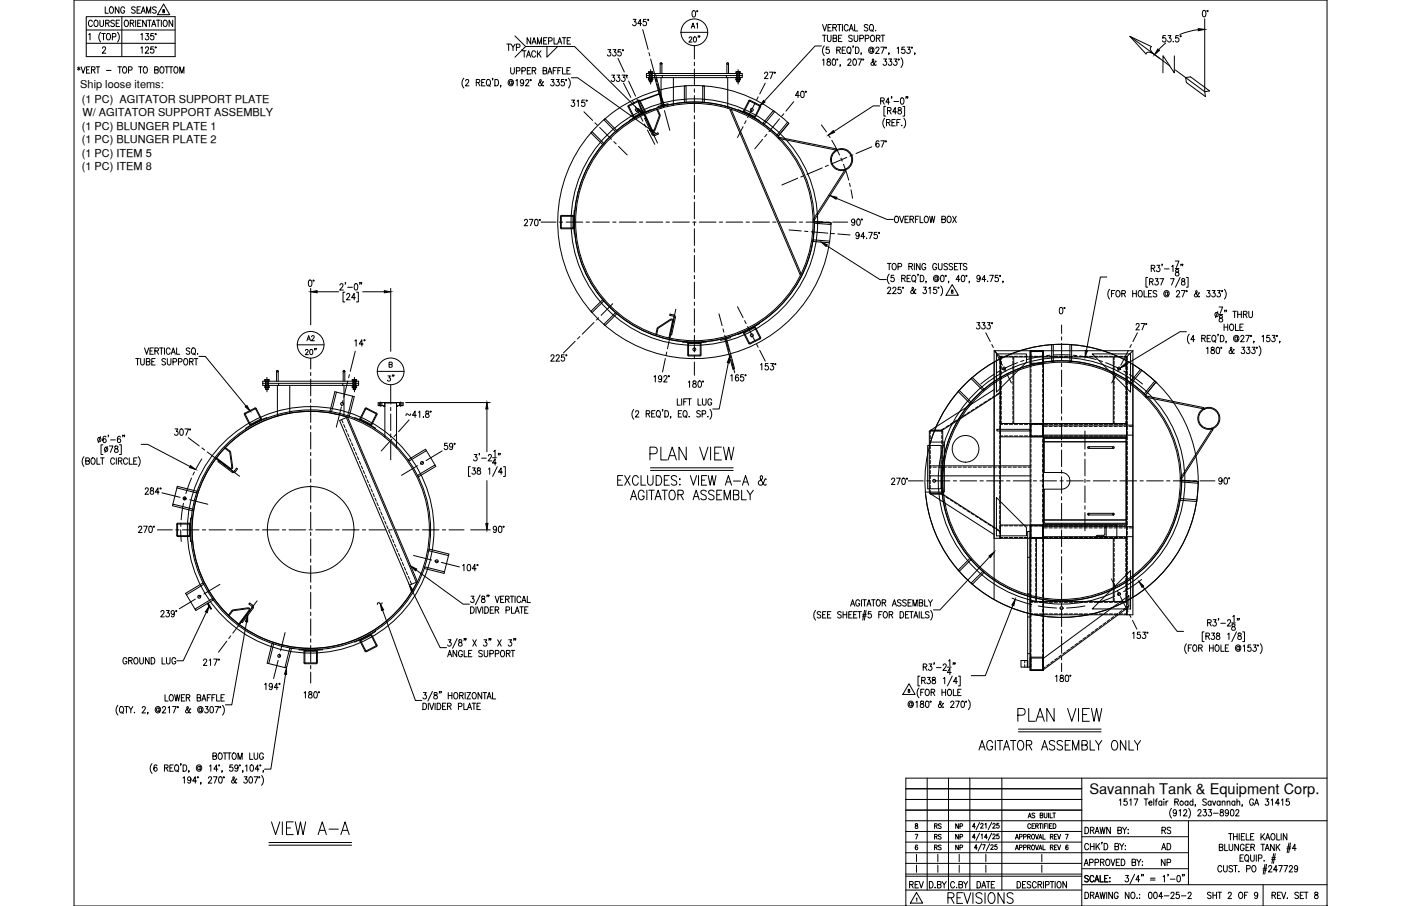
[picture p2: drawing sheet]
<svg xmlns="http://www.w3.org/2000/svg" width="432mm" height="279mm" viewBox="0 0 432 279" stroke-linecap="round" stroke-linejoin="round" font-family="sans-serif">
<defs><g id="words">
<text font-size="7.9" x="199.3" y="143.2">PLAN VIEW</text>
<g font-size="7.5">
<text x="312.9" y="223.7">PLAN VIEW</text>
<text x="82.9" y="258.6">VIEW A-A</text>
</g>
<g font-size="6.6">
<text x="189.4" y="151">EXCLUDES: VIEW A-A &amp;</text>
<text x="291.4" y="279.8">REVISIONS</text>
</g>
<g font-size="6.2">
<text x="193.3" y="155.2">AGITATOR ASSEMBLY</text>
<text x="300.9" y="232.5">AGITATOR ASSEMBLY ONLY</text>
</g>
<g font-size="5.3">
<text x="26.5" y="9.5">COURSE</text>
<text x="118.5" y="118.9">3&quot;</text>
<text x="29.3" y="137.6">6'-6&quot;</text>
<text x="279.4" y="275.2">REV</text>
</g>
<g font-size="4.9">
<text x="211.3" y="14.1">20&quot;</text>
<text x="160.2" y="18.7">TACK</text>
<text x="357" y="263.2">AD</text>
<text x="357.4" y="258.2">RS</text>
<text x="357" y="268.1">NP</text>
</g>
<text font-size="4.5" x="335.7" y="244.9">Savannah Tank &amp; Equipment Corp.</text>
<g font-size="4.4">
<text x="212" y="9.9">A1</text>
<text x="93.8" y="106.2">A2</text>
<text x="287.2" y="256.8">RS</text>
<text x="293.5" y="256.8">NP</text>
<text x="287.2" y="263.2">RS</text>
<text x="287.2" y="260">RS</text>
<text x="293.5" y="263.2">NP</text>
<text x="293.5" y="260">NP</text>
</g>
<text font-size="3.5" x="115.4" y="187.7">~</text>
<g font-size="3.4">
<text x="24.7" y="27.2">Ship loose items:</text>
<text x="25.2" y="31.8">(1 PC) AGITATOR SUPPORT PLATE</text>
<text x="25.4" y="35.9">W/ AGITATOR SUPPORT ASSEMBLY</text>
<text x="25.2" y="40.1">(1 PC) BLUNGER PLATE 1</text>
<text x="25.2" y="44.2">(1 PC) BLUNGER PLATE 2</text>
<text x="25.2" y="48.4">(1 PC) ITEM 5</text>
<text x="25.2" y="52.5">(1 PC) ITEM 8</text>
</g>
</g></defs>
<!-- layer: TEXT -->
<g fill="none" stroke="#000" stroke-width=".31">
<path d="M50.2 3v.3a.36 .36 0 0 1 .5 .2 .36 .36 0 0 1-.2 .4 .34 .34 0 0 1-.3-.4 .34 .34 0 0 1 .4-.2v-.3zM50.4 1.2l1.9 3.3h-3.8zM293.3 89.5v.3a.36 .36 0 0 1 .4 .2 .36 .36 0 0 1-.1 .5 .32 .32 0 0 1-.4-.4 .32 .32 0 0 1 .4-.2l.1-.4zM293.5 87.8l1.9 3.3h-3.8zM200.5 144.3h25.5M200.5 145.1h25.5M280 212.6v.3a.39 .39 0 0 1 .4 .2 .39 .39 0 0 1 0 .4l-.3 .1a.41 .41 0 0 1-.2-.6 .41 .41 0 0 1 .5-.2v-.2zM280.2 210.9l1.8 3.3h-3.7zM313.9 224.9h25.5M313.9 225.7h25.5M82.9 259.8h25.5M282.1 257.3h.8l-.6 1.5"/>
<path d="M282.2 254.1v.4a.55 .55 0 0 1 .6 .3 .55 .55 0 0 1-.2 .7 .47 .47 0 0 1-.6-.5 .47 .47 0 0 1 .7-.4l.1-.5zM300.6 258.2h-.9l.6-1v1.5M300.6 254.9h-.9l.6-1v1.5M301.9 256.9l-1.1 2.3M301.9 253.6l-1.1 2.3M302.3 254.3l.2-.4 .5 .3-.8 1.2h.9M302.4 257.5l.3-.3v1.5M303.6 254.2l.3-.3v1.5M304.3 258.2h-.9l.6-1v1.5M305.6 256.9l-1 2.3M305.6 253.6l-1 2.3M306 257.6l.2-.4 .5 .3-.8 1.2h.9"/>
<path d="M306 254.3l.2-.4 .5 .3-.8 1.2h.9M307.8 257.2h-.5l-.1 .6a.46 .46 0 0 1 .7 .1 .46 .46 0 0 1-.1 .6 .46 .46 0 0 1-.7-.1M307.8 253.9h-.5l-.1 .7a.46 .46 0 0 1 .7 0 .46 .46 0 0 1-.1 .6 .46 .46 0 0 1-.7-.1M312.9 258.8l.5-1.5 .5 1.5M313.1 258.3h.6M314.2 258.1l.7-.1 .1-.5-.8-.2v1.5M315.5 258.1l.7-.1 .1-.5-.8-.2v1.5M316.7 258l.7-.1 .1-.4-.8-.2v1.5M316.9 252.2l.5-1.5 .4 1.5M317.1 251.7h.5M317.1 258l.5 .8M317.6 254.4a.46 .46 0 0 0-.5-.4 .46 .46 0 0 0-.3 .6v.3a.46 .46 0 0 0 .3 .6 .46 .46 0 0 0 .5-.4"/>
<path d="M318.1 254.7h.5M318.2 257.4l.1-.1a.71 .71 0 0 1 .6 .8 .71 .71 0 0 1-.7 .6l-.3-.5zM318.9 254h-.8v1.5h.8M318.9 251l-.3-.3-.5 .3 .8 .8-.3 .4-.5-.2M319.1 257.3l.5 1.5 .5-1.5M319.2 254.7h.7v-.6l-.7-.1v1.5M319.6 254.7l.4 .8M320.2 258.8l.5-1.5 .5 1.5M320.3 254h.8M320.4 258.3h.6M320.6 251.4h.7l.1-.5-.8-.2v1.5l.8-.1v-.5l-.3-.2M320.7 254v1.5"/>
<path d="M321.4 254v1.5M321.5 257.3v1.5h.7M321.8 250.7v1.1l.4 .4 .4-.2 .1-1.3M321.9 254.7h.5M322.7 254h-.8v1.5M323 254v1.5M323.2 250.7v1.5M323.5 254.7h.4M323.6 250.7v1.5h.8M323.7 258l.7-.1 .1-.4-.8-.2v1.5M324.1 258l.5 .8M324.2 254h-.7v1.5h.7"/>
<path d="M324.5 250.7h.8M324.6 254a.75 .75 0 0 1 .9 .8 .75 .75 0 0 1-.9 .7zM324.9 250.7v1.5M325 258h.5M325.8 257.3h-.8v1.5h.8M325.9 257.3l.5 1.5 .5-1.5M328.4 257.3h.8l-.6 1.5M334.4 255.1a1.01 1.01 0 0 1 1.1 1 1.01 1.01 0 0 1-1.1 1zM336.1 256.1l.9-.2 .1-.6-1-.2v2M336.6 256.1l.6 1M337.5 257.1l.6-2 .7 2M337.7 256.4h.8"/>
<path d="M339 255.1l.4 2 .4-2 .4 2 .4-2M339.7 259.8h-.2h.2l-.2 .5M342.2 255.1v2l-1.1-2v2M344.5 256.1l1-.2 .1-.6-1.1-.2v2l1.1-.2 .1-.5-.5-.3M345 246.8l.4-.4v1.9M346 255.1l.6 1v1M347.2 255.1l-.6 1M347.3 246.4h-.8l-.1 .8a.61 .61 0 0 1 .9 .1 .61 .61 0 0 1-.1 .8 .61 .61 0 0 1-.8-.1M347.6 257h.2zM347.7 255.8v.1zM348.2 246.8l.4-.4v1.9M349.5 246.4h1.2l-.8 1.9"/>
<path d="M352.7 246.4h1.1M353.2 246.4v1.9M354.1 247.6h.9l-.1-.5a.58 .58 0 0 0-.8 .7 .58 .58 0 0 0 .9 .3M355.6 246.4v1.9M356.1 247h.5M356.7 246.4l-.3 .1-.1 .3v1.5M358.1 247.3l-.2-.2a.58 .58 0 0 0-.8 .6 .58 .58 0 0 0 1 .4M358.1 247v1.3M358.7 246.4v.2zM358.7 247.1v1.2M359.4 247v1.3M360 247l-.4 .1-.2 .5"/>
<path d="M361.1 249.3a2.24 2.24 0 0 0 0 3M362.1 247.3l.9-.1 .1-.6-1-.2v1.9M362.6 250.3l-.1 .3a.54 .54 0 0 1-.8 .1 .54 .54 0 0 1 0-.8 .54 .54 0 0 1 .8 .1l.1 .3a.9 .9 0 0 1-.6 1.3l-.4-.2M362.6 247.3l.6 1M363.4 250l.4-.3v1.9M364.8 250.1l.2-.3 .5-.1 .3 .5-1.1 1.4h1.2M366.1 247.3l-.1-.2a.58 .58 0 0 0-.8 .6 .58 .58 0 0 0 .9 .4M366.1 247v1.3M366.4 249.3a2.31 2.31 0 0 1 0 3M367.7 247.3a.56 .56 0 0 0-.8 0 .56 .56 0 0 0 0 .8 .56 .56 0 0 0 .8 0M367.7 246.4v1.9M368.5 248.3h-.2h.2l-.2 .4"/>
<path d="M369.2 250.1l.3-.4h.4l.3 .3-1.1 1.6h1.1M370.9 249.7h.9l-.5 .7a.6 .6 0 0 1 .5 .9 .6 .6 0 0 1-1.1 0M371.8 246.7l-.4-.3-.7 .3 .2 .4 .9 .7v.3l-.4 .2-.7-.2M372.5 249.7h.9l-.5 .7a.6 .6 0 0 1 .5 1 .6 .6 0 0 1-1.1-.1M373.3 247.3a.56 .56 0 0 0-.8 0 .56 .56 0 0 0 0 .8 .56 .56 0 0 0 .8 0M373.3 247v1.3M373.7 247l.5 1.3 .5-1.3M374 250.8h1.5M376 247.3a.56 .56 0 0 0-.7 0 .56 .56 0 0 0 0 .8 .56 .56 0 0 0 .7 0M376 247v1.3M376.2 249.8v.5a.72 .72 0 0 1 .8 .4 .72 .72 0 0 1-.3 .9 .63 .63 0 0 1-.7-.6 .63 .63 0 0 1 .8-.6l.2-.3v-.3zM376.7 247.4l.4-.4 .4 .1v1.2"/>
<path d="M376.7 247v1.3M378.2 247.4l.4-.4 .4 .1 .1 1.2M378.2 247v1.3M378.6 250.3v.3a.54 .54 0 0 1-.8 .1 .54 .54 0 0 1 0-.8 .54 .54 0 0 1 .8 .1v.3a.9 .9 0 0 1-.6 1.3l-.3-.2M378.7 257.1h1.1M379.2 257.1v1.9M379.4 249.8l.3-.1a1.06 1.06 0 0 1 .6 .9 1.06 1.06 0 0 1-.6 1l-.3-.1-.2-.7zM380.2 257.1v1.9M380.2 258h1.1M380.6 247.3a.56 .56 0 0 0-.8 0 .56 .56 0 0 0 0 .8 .56 .56 0 0 0 .8 0M380.6 247v1.3M380.9 250.1l.1-.3 .5-.1 .3 .5-1 1.4h1.1"/>
<path d="M381.2 247.4l.4-.4 .4 .1 .1 1.2M381.2 246.4v1.9M381.3 257.1v1.9M381.9 257.1v1.9M382.6 258h.6M382.9 248.3l-.1 .4M383.6 257.1h-1v1.9h1M384.1 257.1v1.9h1M385.4 258h.7M386.3 246.8a.61 .61 0 0 0-.7-.4 .61 .61 0 0 0-.5 .7v.5a.61 .61 0 0 0 .6 .8 .61 .61 0 0 0 .6-.8h-.4M386.5 257.1h-1.1v1.9h1.1M386.7 248.3l.6-1.9 .6 1.9"/>
<path d="M386.9 247.7h.8M388.6 257.1v1.9M389 257.9l.8 1.1M389.8 257.1l-1.2 1.3M390.1 259l.6-1.9 .7 1.9M390.1 246.4h.9l-.5 .7a.6 .6 0 0 1 .5 .9 .6 .6 0 0 1-1.1 0M390.3 258.4h.8M391.8 246.8l.4-.4v1.9M392 257.2l.2-.1a1 1 0 0 1 .8 1 1 1 0 0 1-.8 .9 1.29 1.29 0 0 1-.2-1.8zM393.5 257.1v1.9h1M394.3 247.7h-1.2l.8-1.3v1.9M394.9 257.1v1.9"/>
<path d="M395 246.8l.4-.4v1.9M396.6 257.1v1.9l-1.1-1.9v1.9M397.3 246.4h-.8l-.1 .8a.61 .61 0 0 1 .9 .1 .61 .61 0 0 1-.1 .8 .61 .61 0 0 1-.9-.1M397.3 260l-.6 3M397.7 260l-.5 3M82.9 260.6h25.5M282.4 277.1l.2-.2v1M282.5 275.2l1.9 3.3h-3.8zM282.5 263.5v2.2M282.5 266.8v2.2M282.8 260.8l-.2-.2a.71 .71 0 0 0-.6 .7 .71 .71 0 0 0 .7 .7 .42 .42 0 0 0 .1-.6 .42 .42 0 0 0-.6 0l-.1 .2M288.2 273.6v.2z"/>
<path d="M288.9 272.8l1-.1v-.8l-1-.1v2l1.1-.2v-.4l-.4-.4M289.1 263.5v2.2M289.1 266.8v2.2M290.4 271.8l.6 1v1M291.7 271.8l-.7 1M294.2 272.3a.62 .62 0 0 0-.7-.5 .62 .62 0 0 0-.5 .8v.5a.62 .62 0 0 0 .5 .7 .62 .62 0 0 0 .7-.5M295.6 272.8l.9-.1 .1-.7-1-.2v2l1-.2 .1-.4-.4-.4M295.6 263.5v2.2M295.6 266.8v2.2M297 271.8l.6 1v1M298.3 271.8l-.7 1M301.1 271.8a1 1 0 0 1 1.2 1 1 1 0 0 1-1.2 1z"/>
<path d="M301.2 261.5h-.9l.6-1v1.5M302.5 260.2l-1 2.3M302.6 273.8l.6-2 .6 2M302.8 260.5h.9l-.6 1.5M303.8 263.5v2.2M303.8 266.8v2.2M304 271.8h1.1M304.6 271.8v2M305 260.2l-1 2.3M305.4 260.8l.2-.3 .5 .3-.8 1.2h.9M306.6 271.8h-1.1v2M307.3 260.5h-.6l-.1 .6a.46 .46 0 0 1 .7 0 .46 .46 0 0 1-.1 .7 .46 .46 0 0 1-.7-.1"/>
<path d="M312.9 262.1l.5-1.5 .5 1.5M313.1 261.6h.6M313.5 271.8a1 1 0 0 1 1.1 1 1 1 0 0 1-1.1 1zM314.2 261.4l.7-.1 .1-.6-.8-.1v1.5M315.5 261.4l.7-.1 .1-.6-.8-.1v1.5M316.2 271.8h-1v2h1M316.7 261.3l.7-.1 .1-.5-.8-.1v1.5M317.1 261.3l.5 .8M317.7 272.1l-.4-.3-.7 .3 .1 .5 .9 .5a.48 .48 0 0 1-.3 .7l-.7-.3M318.2 260.7l.1-.1a.7 .7 0 0 1 .6 .8 .7 .7 0 0 1-.7 .6l-.3-.5zM319.1 260.6l.5 1.5 .5-1.5M319.4 272.3a.62 .62 0 0 0-.8-.5 .62 .62 0 0 0-.4 .8v.5a.62 .62 0 0 0 .4 .7 .62 .62 0 0 0 .8-.5"/>
<path d="M319.9 272.8l1-.1 .1-.7-1.1-.2v2M320.2 262.1l.5-1.5 .5 1.5M320.4 261.6h.6M320.5 272.8l.6 1M321.1 263.5v2.2M321.1 266.8v2.2M321.5 260.6v1.5h.7M321.6 271.8v2M322.2 272.9l1-.1v-.9l-1-.1v2M323.7 271.8h1.1M323.7 261.3l.7-.1 .1-.5-.8-.1v1.5M324.1 261.3l.5 .8"/>
<path d="M324.3 271.8v2M325 261.3h.5M325.2 271.8v2M325.8 260.6h-.8v1.5h.8M325.9 260.6l.5 1.5 .5-1.5M326.1 271.9l.1-.1a1.01 1.01 0 0 1 .9 1 1.01 1.01 0 0 1-.9 1 1.27 1.27 0 0 1-.1-1.9zM328.7 271.8v2l-1.1-2v2M329.2 260.8l-.1-.1a.73 .73 0 0 0-.7 .4 .73 .73 0 0 0 .2 .9 .39 .39 0 0 0 .6-.2 .39 .39 0 0 0-.2-.5 .39 .39 0 0 0-.5 .3M334.2 266.9l.6-1.9 .6 1.9M334.4 275.1a1 1 0 0 1 1.1 1 1 1 0 0 1-1.1 1zM334.4 266.3h.8M335.4 270.3l-.4-.3-.7 .3 .2 .4 .9 .7v.3l-.4 .3-.7-.3"/>
<path d="M335.5 260.6a.62 .62 0 0 0-.7-.5 .62 .62 0 0 0-.5 .8v.4a.62 .62 0 0 0 .5 .8 .62 .62 0 0 0 .7-.5M335.8 266l1-.1 .1-.7-1.1-.2v1.9M336.1 276.1l.9-.1 .1-.7-1-.2v2M336.1 260.1v2M336.1 261h1.1M336.6 276.1l.6 1M337.1 270.5a.61 .61 0 0 0-.7-.5 .61 .61 0 0 0-.5 .7v.5a.61 .61 0 0 0 .5 .8 .61 .61 0 0 0 .7-.5M337.2 260.1v2M337.4 272l.7-2 .6 2M337.5 266l1-.1v-.7l-1-.2v1.9M337.5 277.1l.6-2 .7 2M337.7 271.3h.8"/>
<path d="M337.7 276.5h.8M337.8 260.1v2M338.2 260.9l.7 1.2M338.9 260.1l-1.1 1.3M339 275.1l.4 2 .4-2 .4 2 .4-2M339.1 270v2h1M339.2 265.9l.9-.1v-.7l-.9-.1v1.9M339.7 265.9l.6 1M340.3 260.1a1 1 0 0 1 1.1 1 1 1 0 0 1-1.1 1zM340.5 270.9h.6M341.1 265.1l.1-.1a1 1 0 0 1 .9 .9 1 1 0 0 1-.9 1 1.26 1.26 0 0 1-.1-1.8zM341.1 275.1v2"/>
<path d="M341.5 270h-1v2h1M342 271.9h.1zM342.1 270.6v.2zM342.4 265l.6 1.9 .6-1.9M342.9 275.1v2l-1.2-2v2M343.6 261l1-.1v-.7l-1-.1v2l1.1-.2 .1-.5-.4-.4M344 265.9h.7M344.6 275.6a.62 .62 0 0 0-.7-.5 .62 .62 0 0 0-.5 .8v.5a.62 .62 0 0 0 .6 .7 .62 .62 0 0 0 .6-.7h-.4M345.1 260.1l.6 .9v1.1M345.1 265h-1.1v1.9h1.1M345.6 265a1 1 0 0 1 1.1 .9 1 1 0 0 1-1.1 1zM346.4 260.1l-.7 .9"/>
<path d="M346.8 260.8v.1zM346.8 261.9v.2zM346.9 270h.9l-.5 .7a.6 .6 0 0 1 .5 1 .6 .6 0 0 1-1.1-.1M348 275.1v2l-1.2-2v2M348.8 275.2l.2-.1a1 1 0 0 1 .8 1 1 1 0 0 1-.8 1 1.29 1.29 0 0 1-.2-1.9zM348.9 265.9l1-.1v-.7l-1-.1v1.9l1-.1 .1-.5-.4-.4M349.7 269.6l-1.4 3M350.4 265l.6 .9v1M350.4 277h.1zM351.2 275.8h.1M351.2 276.9h.1M351.3 271.3h-1.2l.8-1.3v2"/>
<path d="M351.6 265l-.6 .9M351.9 269.7h-.1h.1l-.1 .5M352 266.8h.2zM352.1 265.6v.2zM352.4 269.7l-.1 .5M354.2 275.2l.4-.1a1.15 1.15 0 0 1-.2 2l-.4-.4v-.4zM354.6 270.8h1.4M354.6 271.4h1.4M355.8 275.2l.4-.1a1.14 1.14 0 0 1-.2 2l-.2-.1-.2-.7zM358.4 276.5h-1.3l.8-1.4v2M358.5 270.4l.4-.4v2M358.8 276.3h1.5"/>
<path d="M360.1 269.7l-.2 .5M360.7 271.1h1.4M360.9 275.6l.3-.5h.3l.4 .4-.3 .7-.8 .9h1.2M362.9 270.1l.3-.1a1.09 1.09 0 0 1 .6 1 1.09 1.09 0 0 1-.6 1 1.43 1.43 0 0 1-.3-1.9zM363.4 275.1h-.8l-.1 .9a.61 .61 0 0 1 .9 0 .61 .61 0 0 1-.1 .9 .61 .61 0 0 1-.9-.2M364.1 276.3h1.4M364.5 269.7l-.1 .5M365 269.7h-.2h.2l-.2 .5M366.2 275.6l.3-.5h.3l.3 .4-.2 .7-.8 .9h1.1M373.3 275.4l-.4-.3-.7 .3 .1 .5 .9 .5-.1 .6-.5 .1-.4-.3M373.8 275.1v2M373.8 276.1h1.1"/>
<path d="M374.9 275.1v2M375.3 275.1h1.2M375.8 261.3l.9-.1 .1-.7-1-.1v1.9l1-.2 .1-.4-.4-.4M375.9 275.1v2M376.6 267.4a.62 .62 0 0 0-.8-.5 .62 .62 0 0 0-.5 .8v.4a.62 .62 0 0 0 .5 .8 .62 .62 0 0 0 .8-.5M377.1 266.9v1.4l.5 .6 .5-.3 .1-1.7M377.5 260.4v1.9h.9M378.5 275.6l.4-.5 .4 .1 .2 .3-.2 .7-.8 .9h1.1M378.8 260.4v1.3l.5 .6 .6-.3v-1.6M379.9 267.2l-.4-.3-.7 .3 .1 .5 .9 .4v.7l-.6 .1-.4-.3M380.2 266.9h1.1M380.8 266.9v2"/>
<path d="M381.7 260.4v1.9l-1.1-1.9v1.9M381.7 268.8h.2zM382.1 275.2l.1-.1a1 1 0 0 1 .8 1 1 1 0 0 1-.8 1 1.27 1.27 0 0 1-.1-1.9zM382.2 264.6h.6M383.2 263.6h-1v2h1M383.5 260.8a.61 .61 0 0 0-.8-.4 .61 .61 0 0 0-.4 .7v.5a.61 .61 0 0 0 .6 .7 .61 .61 0 0 0 .6-.7h-.4M383.6 276.1h.6M383.8 263.9l.3-.3a1 1 0 0 1 .8 1 1 1 0 0 1-.8 1l-.5-.7zM384 261.3h.7M384.2 267.9h1l.1-.8-1.1-.2v2M384.3 265.2l.5 .6M384.6 275.1h-1v2"/>
<path d="M385.1 260.4h-1.1v1.9h1.1M385.4 263.6v1.4l.5 .6 .6-.3 .1-1.7M385.5 261.3l1-.1 .1-.7-1.1-.1v1.9M386.1 261.3l.6 1M386.1 267l.2-.1a1.01 1.01 0 0 1 .8 1 1.01 1.01 0 0 1-.8 1 1.27 1.27 0 0 1-.2-1.9zM387.2 263.6v2M387.6 275.8a.53 .53 0 0 1-.7 .4 .53 .53 0 0 1-.2-.8 .53 .53 0 0 1 .9 0v.4a.95 .95 0 0 1-.6 1.3l-.3-.3M387.9 264.7l.9-.1 .1-.8-1-.2v2M388.6 260.4h1.2M389.2 260.4v1.9M389.3 268.3h1.1M389.3 267.8h1.1"/>
<path d="M389.6 265.4v.2zM389.9 266.6l-.6 3M389.9 262.3l.7-1.9 .6 1.9M390.2 261.7h.8M390.4 266.6l-.6 3M391 267.4l.3-.5h.3l.4 .4-1.1 1.6h1.1M391.9 265h1.1M392 264.5h1.1M392 276.1l1-.1 .1-.7-1.1-.2v2M392.6 263.2l-.6 3.1M392.6 276.1l.6 1M392.7 260.4v1.9l-1.1-1.9v1.9"/>
<path d="M393 263.2l-.5 3.1M393.4 260.4v1.9M393.7 268.2h-1.2l.8-1.3v2M393.7 276.1h.7M393.8 261.2l.7 1.1M394.1 266.9h1.1l-.8 2M394.5 260.4l-1.1 1.3M394.8 275.1h-1.1v2h1.1M395 275.1l.6 2 .7-2M395.7 266.9h1.1l-.8 2M396.6 261.7h1.1M396.7 261.2h1.1"/>
<path d="M396.7 276.9v.2zM397.4 267.4l.3-.5h.3l.3 .4-.2 .6-.8 1h1.1M399.5 261.7h-1.2l.8-1.3v1.9M399.9 267.6l-.2 .5a.55 .55 0 0 1-.7-.2 .55 .55 0 0 1 .1-.8 .55 .55 0 0 1 .8 .1v.4a.96 .96 0 0 1-.6 1.3l-.3-.3M400.2 275.4l-.4-.3-.6 .1v.6l.8 .5 .2 .5-.4 .3-.7-.3M400.7 276.1h.7M401.8 275.1h-1.1v2h1.1M402 275.1h1.1M402.6 275.1v2M405.3 275.2v.6a.72 .72 0 0 1 .9 .4 .72 .72 0 0 1-.4 .9 .64 .64 0 0 1-.7-.7 .64 .64 0 0 1 .8-.5l.3-.3-.1-.4z"/>
<circle cx="364.2" cy="247.6" r=".62"/>
</g>
<!-- layer: 0 -->
<g fill="none" stroke="#000" stroke-width=".31">
<path d="M22.8 0h386.2v279.4h-386.2zM285.8 240v34.5M292.3 240v34.5M298.9 240v34.5M308.8 240v34.5M333.4 240v39.4M409 240h-129.8v39.4M279.2 253.1h129.8M279.2 259.7h54.2M279.2 256.4h54.2M279.2 249.8h54.2M279.2 246.5h54.2"/>
<path d="M279.2 243.2h54.2M333.4 258h32.9M366.3 253.1v19.7M279.2 274.5h54.2M279.2 269.6h54.2M279.2 270.2h54.2M279.2 263h87.1M279.2 266.3h54.2M333.4 267.9h32.9M333.4 272.8h75.6M389.3 272.8v6.6"/>
</g>
<!-- layer: SHOP TAG -->
<path d="M279.2 279.4h.1M409 279.4h.1" fill="none" stroke="#000" stroke-width=".31"/>
<!-- layer: SHELL -->
<g fill="none" stroke="#000" stroke-width=".31">
<path d="M240.2 42.4l-.3 .2M257.7 46.3h.1M250.6 67.9h.4M297.8 118.1a42.1 42.1 0 0 1 65.4 8.4 42.1 42.1 0 0 1-23.1 61.8 42.1 42.1 0 0 1-54.9-36.6h5.9v-15.4h-4.3a42 42 0 0 1 11-18.2zM306.4 111.7v73.2M349.2 112.4v71.8M321.6 136.2h25.6v24.2h-25.6zM353.3 122.1l-.2 .3M370.9 126.1h.1M364.2 147.6l-.4 .1"/>
<circle cx="214" cy="68.5" r="37"/>
<circle cx="214" cy="68.5" r="38"/>
<circle cx="214" cy="68.5" r="36.6"/>
<circle cx="297.6" cy="138.4" r="4.1"/>
<circle cx="327.2" cy="148.3" r="37"/>
<circle cx="327.2" cy="148.3" r="38"/>
<circle cx="327.2" cy="148.3" r="36.6"/>
<circle cx="95.7" cy="163.4" r="37"/>
<circle cx="95.7" cy="163.4" r="38"/>
<circle cx="95.7" cy="163.4" r="36.6"/>
</g>
<!-- layer: REPAD -->
<g fill="none" stroke="#000" stroke-width=".31">
<path d="M200.5 34.1l-.1-.2-3.6 1.6-2.8 1.6 .1 .2M202.8 32.9l.2 .3M205.8 32l-3 .8M205.8 32l.1 .3M227.5 34.1l.1-.2 3.6 1.6 2.8 1.6-.1 .2M177.2 64.9h-.2l-.2 2.4 .2 4.8M177.2 72.1h-.2M233.9 99.7l.1 .1-3.5 2-2.9 1.3-.1-.2M210.4 105.3v.2l3.2 .2 4-.2v-.2M225.1 103.8l.1 .3-1.5 .5-1.5 .4-.1-.4M82.2 128.8l-4.4 2-2.1 1.3 .2 .1M82.2 128.8v.2"/>
<path d="M109.3 128.8l4.4 2 2.1 1.3-.1 .1M109.3 128.8v.2M58.7 159.8l-.1 3.2 .1 4M58.8 159.8h.1M58.9 167h-.1M115.7 194.6l.1 .1-2.8 1.6-3.7 1.7v-.2M92.2 200.2v.2l3.9 .2 3.2-.2v-.2"/>
</g>
<!-- layer: CENTER -->
<g fill="none" stroke="#000" stroke-width=".31">
<path d="M190.5 18l1.9 4.2M198.1 9.1l1.6 6.1M200 16.2l.3 1M200.5 18.2l1.4 5M214 14.1v4.1M214 19.2v1M180 34.5l2.6 2.6M183.4 37.9l.7 .7M184.8 39.3l3.6 3.6M192.2 25.6l2.2 4.4M192.9 23.1l.4 1M193.7 25l2.2 4.7"/>
<path d="M194.9 30.9l.4 1M195.8 32.8l2.3 4.6M196.3 30.6l.5 .9M197.2 32.4l2.2 4.7M198.6 38.3l.5 .9M199.8 38l.4 1M200.5 21.5v4.4M200.7 39.9l1.9 4.2M202.1 24.2l.3 1M202.7 26.2l1.3 4.9M204.3 32.1l.2 1M204.8 34.1l1.6 6.1"/>
<path d="M214 21.3v5.1M214 27.4v1M214 29.5v5.1M214 35.6v1.1M214 37.7v5.1M227.5 21.5v4.4M229 39.1l-1.7 3.3M230 37.2l-.5 .9M232.7 31.7l-2.3 4.6M233.7 29.9l-.5 .9M235.9 25.6l-1.8 3.4M240.3 36.6l-3.3 4"/>
<path d="M241.6 35.1l-.7 .8M244.6 31.4l-2.4 2.9M253.2 38.5l1.5 2.2M189.2 43.7l.7 .7M190.6 45.1l2.7 2.7M199.5 40.1l2.3 4.4M214 43.9v1M214 45.9v5.1M214 52.1v1M214 54.1v5.2M235 43l-2.4 2.9M236.3 41.4l-.6 .8"/>
<path d="M245.9 55l-4.9 2M247.8 54.2l-1 .4M253.4 51.8l-4.7 2M255.3 41.5l.5 .9M255.3 51l-.9 .4M256.4 43.3l2.4 4.5M259.2 48.8l.4 .9M260 50.7l1.6 4.8M261 48.6l-4.7 2M261.8 56.5l.3 1M262.3 58.5l.5 2.7M262.9 47.8l-1 .4"/>
<path d="M268.7 45.3l-4.9 2M166.8 68.5h4.6M172.4 68.5h1M174.5 68.5h5.1M180.6 68.5h1.1M182.7 68.5h5.1M188.8 68.5h1.1M190.9 68.5h5.1M197.1 68.5h1M199.1 68.5h5.2M205.3 68.5h1M207.3 68.5h5.2"/>
<path d="M213.5 68.5h1M214 60.3v1M214 62.3v5.2M214 68.5v1M214 70.5v5.2M214 76.7v1M214 78.8v5.1M215.6 68.5h5.1M221.7 68.5h1M223.8 68.5h5.1M229.9 68.5h1.1M232 68.5h5.1"/>
<path d="M238.1 68.5h1.1M240.2 68.5h5.1M243.2 70.9l3.8 .3M246.4 68.5h1M248 71.3l1 .1M248.4 68.5h5.2M250 71.5l5.1 .4M254.6 68.5h1M256.2 72l1 .1M256.6 68.5h4.7M258.2 72.2l3.8 .3M183.1 99.4l-3.6 3.7"/>
<path d="M184.5 98l-.7 .7M188.8 93.7l-3.5 3.6M208.3 95.4l-.9 4.1M214 84.9v1.1M214 87v5.1M214 93.2v1M214 95.2v5.2M221.6 96.8l1 3.6M227.3 94.6l1.7 3.4M229.5 98.9l.5 .9M82.3 116.4v4.4M95.8 110.5v3.3"/>
<path d="M95.8 114.9v1M95.8 116.9v5.1M107.2 117.5l-1.2 5M107.7 115.5l-.3 1M109.2 116.4v4.4M109.5 108.3l-1.5 6.2M120.4 118.6v6M177.3 105.2l-3.6 3.6M178.7 103.8l-.7 .7M205.1 110.6l-.9 4.1M205.5 108.6l-.2 1M206.8 102.5l-1.1 5"/>
<path d="M207.2 100.5l-.2 1M214 101.4v1M214 103.4v5.2M214 109.6v1M214 111.6v4.1M222.8 101.4l.3 1M223.4 103.4l1.3 5M225 109.4l.2 .9M225.5 111.3l1 3.7M230.4 100.7l2.3 4.6M233.2 106.2l.5 .9M234.1 108l1.8 3.4"/>
<path d="M303.8 102.6l1.4 2.7M305.7 106.3l.5 .9M306.3 115.5l-4 2.9M306.6 108.1l2.3 4.5M308 114.4l-.9 .6M309.4 113.6l.5 .9M310.4 115.4l1.3 2.7M313.6 111.8l-4.7 2.1M315.6 111.2l-1 .3M321.6 109.8l-5.1 1.1M323.6 109.6l-1 .1M324.6 109.5h5.2"/>
<path d="M327.2 100.2v2.6M327.2 103.9v1M327.2 105.9v5.1M327.2 112.1v1M327.2 114.1v5.2M330.8 109.6l1 .1M332.8 109.8l5 1.1M338.8 111.2l1 .3M340.8 111.8l4.6 2.1M344 115.4l-1.4 2.7M345 113.6l-.5 .9M346.4 114.4l.8 .6"/>
<path d="M347.8 108.1l-2.4 4.5M348.1 115.5l4 2.9M348.7 106.3l-.5 .9M350.6 102.6l-1.4 2.7M58 135l3.4 2.5M62.2 138.1l.9 .7M63.9 139.4l4.1 3.1M95.8 123.1v1M95.8 125.1v5.2M95.8 131.3v1M95.8 133.3v5.2M95.8 139.5v1"/>
<path d="M105.2 125.5l-1.5 6.2M105.7 123.5l-.2 1M117.3 124v1.3M120.4 125.6v1M120.4 127.7v5.1M120.4 133.8v1.1M120.4 135.9v5.9M120.8 135.4l-3.3 3.7M122.2 133.9l-.7 .8M123.5 124v1.3M126.1 129.5l-3.3 3.6M136.3 139.1l-5 2.9"/>
<path d="M327.2 120.3v1M327.2 122.3v5.2M327.2 128.5v1M327.2 130.6v5.1M327.2 136.7v1.1M327.2 138.8v5.1M334.4 132.9v5.6M334.4 139.6v1M49.9 152l5.6 1.4M56.5 153.6l1 .3M56.6 155.2l-.8 5.1M57 153.2l-.2 1"/>
<path d="M58.5 154.1l5.6 1.4M59 147.4l-1.7 4.8M59.9 145.5l-.4 1M62.2 141.5l-1.8 3.1M68.8 143.1l.8 .6M70.4 144.3l3.4 2.6M95.8 141.6v5.1M95.8 147.7v1M95.8 149.8v5.1M95.8 155.9v1.1M95.8 158v5.1M128.7 143.6l-5 3"/>
<path d="M130.5 142.6l-.9 .5M280 148.3h4.6M285.6 148.3h1M287.7 148.3h5.1M293.8 148.3h1M295.9 148.3h5.1M302 148.3h1.1M304.1 148.3h5.1M310.2 148.3h1.1M312.3 148.3h5.1M318.5 148.3h1M320.5 148.3h5.1"/>
<path d="M326.7 148.3h1M327.2 144.9v1.1M327.2 147v5.1M327.2 153.2v1M327.2 155.2v5.2M328.7 148.3h5.2M334.4 141.6v5.1M334.4 147.8v1M334.4 149.8v5.2M334.4 156v1M334.4 158.1v5.6M334.9 148.3h1"/>
<path d="M337 148.3h5.1M343.1 148.3h1M345.2 148.3h5.1M351.3 148.3h1.1M353.4 148.3h5.1M359.6 148.3h1M361.6 148.3h5.1M367.8 148.3h1M369.8 148.3h4.6M48.5 163.4h4.6M54.2 163.4h1M55.7 163.4l.2 3.5"/>
<path d="M55.8 161.3l-.1 1M56.2 163.4h5.1M62.4 163.4h1M64.4 163.4h5.2M70.6 163.4h1M72.6 163.4h5.2M78.8 163.4h1M80.9 163.4h5.1M87 163.4h1.1M89.1 163.4h5.1M95.3 163.4h1M95.8 164.1v1.1"/>
<path d="M95.8 166.2v5.1M95.8 172.4v1M95.8 174.4v5.2M97.3 163.4h5.1M103.5 163.4h1M105.5 163.4h5.2M111.7 163.4h1M113.7 163.4h5.2M119.9 163.4h1M122 163.4h5.1M127.4 171.3l5.6 1.4M128.1 163.4h1"/>
<path d="M130.2 163.4h5.1M134 173l1 .2M136 173.4l5.6 1.4M136.3 163.4h1.1M138.4 163.4h4.6M327.2 161.4v1M327.2 163.4v5.2M327.2 169.6v1M327.2 171.6v5.2M327.2 177.8v1M327.2 179.9v5.1M342.5 178.5l1.4 2.7"/>
<path d="M351 179.4l-4.7 3.1M60.2 184.8l-4.9 2.9M62 183.7l-.9 .5M67.8 180.2l-5 3M69.9 197.7l-2.6 3.4M71.1 196.1l-.6 .8M74.8 191.2l-3 4.1M76.1 189.5l-.6 .9M79.2 185.3l-2.5 3.4M87.9 195.1l-1.4 5.6M95.8 180.6v1M95.8 182.6v5.2"/>
<path d="M95.8 188.8v1M95.8 190.9v5.1M95.8 197v1.1M95.8 199.1v5.1M320 186.9l5.6 .6M326.7 187.5h1M327.2 186v1M327.2 188.1v5.1M327.2 194.2v1.1M327.2 196.3v5.1M334.4 186.9l-5.7 .6M343.5 183.9l-5.3 2"/>
<path d="M344.4 182.2l.4 .9M345.3 184l2.3 4.6M345.4 183l-1 .4M348.1 189.5l.5 .9M349 191.3l1.4 2.7M85.7 203.7l-1.4 5.6M86.2 201.7l-.2 1M95.8 205.2v1.1M95.8 207.3v3.4M327.2 202.5v1M327.2 204.5v2.6"/>
</g>
<!-- layer: NECK -->
<path d="M203.8 23.9v9.5M207.5 23.9v8.6M224.3 23.9v9.5M85.5 118.9v9.4M89.3 118.9v8.5M106 118.9v9.4" fill="none" stroke="#000" stroke-width=".31"/>
<!-- layer: FLG -->
<g fill="none" stroke="#000" stroke-width=".31">
<path d="M199.2 23.3v.6h29.6v-.6M200.1 23.3v.6M201 23.3v.6M204.1 23.3v.6M223.9 23.3v.6M227.1 23.3v.6M227.9 23.3v.6M81 118.2v.7h29.5v-.7M81.8 118.2v.7M82.7 118.2v.7M85.9 118.2v.7M105.6 118.2v.7"/>
<path d="M108.8 118.2v.7M109.7 118.2v.7"/>
</g>
<!-- layer: COVER -->
<path d="M199.2 22.7h29.6v.6h-29.6zM200.1 22.7v.6M201 22.7v.6M227.1 22.7v.6M227.9 22.7v.6M81 117.6h29.5v.6h-29.5zM81.8 117.6v.6M82.7 117.6v.6M108.8 117.6v.6M109.7 117.6v.6" fill="none" stroke="#000" stroke-width=".31"/>
<!-- layer: HANDLE -->
<g fill="none" stroke="#000" stroke-width=".31">
<path d="M203.5 19.6v3.1M204 19.6v3.1M224 19.6v3.1M224.5 19.6v3.1M85.2 114.5v3.1M85.7 114.5v3.1M105.8 114.5v3.1M106.3 114.5v3.1M335.5 138.3h7.7M335.5 137.8h7.7M335.5 158.3h7.7M335.5 158.8h7.7"/>
<circle cx="203.7" cy="19.6" r=".26"/>
<circle cx="224.3" cy="19.6" r=".26"/>
<circle cx="85.5" cy="114.5" r=".26"/>
<circle cx="106" cy="114.5" r=".26"/>
<circle cx="335.5" cy="138" r=".26"/>
<circle cx="343.2" cy="138" r=".26"/>
<circle cx="335.5" cy="158.5" r=".26"/>
<circle cx="343.2" cy="158.5" r=".26"/>
</g>
<!-- layer: 3-4-10NC-HHNUT -->
<g fill="none" stroke="#000" stroke-width=".31">
<path d="M199.9 24.6h.3M199.9 24h1.3M199.9 24l1.2-.1 .1 .7h-1.2zM200.2 24.6h.7M200.2 24v.6M200.9 24.6h.3M200.9 24v.6M226.8 24h1.3M226.8 24.6h.3M226.8 24l1.3-.1 .1 .7h-1.3zM227.2 24.6h.6M227.2 24v.6"/>
<path d="M227.8 24.6h.3M227.8 24v.6M81.6 119.5h.3M81.6 118.9h.3M81.6 118.9h1.2l.2 .6h-1.3zM81.9 118.9h.7M81.9 118.9v.6h.3h.4v-.6M82.6 118.9h.3M82.6 119.5h.3M108.6 118.9h.3M108.6 119.5h.3M108.6 118.9h1.2l.1 .6h-1.3z"/>
<path d="M108.9 118.9h.7M108.9 118.9v.6h.2h.5v-.6M109.6 119.5h.3M109.6 118.9h.3"/>
</g>
<!-- layer: 3-4-10NC-HHBOLT -->
<g fill="none" stroke="#000" stroke-width=".31">
<path d="M199.9 22.2h.3M199.9 22.2h1.2l.1 .5h-1.3zM200.2 22.7v2.5h.7v-2.5M200.2 22.2h.7M200.2 22.2v1.5M200.2 24.2v1h.7M200.9 24.2v1M200.9 22.2h.3M200.9 22.2v1.5M226.8 22.2h.3M226.8 22.2h1.3l.1 .5h-1.4zM227.1 22.7l.1 2.5h.7v-2.5"/>
<path d="M227.2 22.2h.6M227.2 22.2v1.5M227.2 24.2v1h.7l-.1-1M227.8 22.2h.3M227.8 22.2v1.5M81.6 117.1h.3M81.6 117.1h1.2l.2 .5h-1.4zM81.9 117.1h.7M81.9 117.1l.1 3h.7v-2.5M82 117.6v1M82 119.1v1M82.6 119.1v1"/>
<path d="M82.6 117.1h.3M82.6 117.1v1.5M108.6 117.1h.3M108.6 117.1h1.2l.1 .5h-1.3zM108.9 117.1h.7M108.9 117.1v3h.7v-2.5M108.9 117.6v1M108.9 119.1v1M109.6 119.1v1M109.6 117.1h.3M109.6 117.1v1.5M81.9 120.1h.8"/>
<path d="M108.9 120.1h.7"/>
</g>
<!-- layer: 3 PIPE -->
<path d="M118.6 134.8v-10.5h3.6v13.8" fill="none" stroke="#000" stroke-width=".31"/>
<!-- layer: 3-150-RFSO -->
<path d="M116.9 124.2v.9M117.7 124.2v.9M118.6 124.1v1.2h-.4v-.2h-1.6v-.9l1.2-.1 6.5 .1v.9h-1.7v.2h-.4v-1.2M123.1 124.2v.9M123.9 124.2v.9" fill="none" stroke="#000" stroke-width=".31"/>
<!-- layer: EXTERNALS -->
<g fill="none" stroke="#000" stroke-width=".31">
<path d="M186.1 37l.4-.4 3.6 3.6-.4 .4zM201.6 23.3l.5-.1 2.5 9-.3 .2-.2-.1zM202.5 24.4l-.5 .1M202.9 25.9l-.5 .1M210.9 26.5h.6v5.1h-.6zM216.6 26.5h.5v5.1h-.5zM238.4 34.1l.4 .3-3.3 4-.4-.3zM242.7 37.7l.4 .3-3.2 4-.4-.3zM182.1 41l.4-.4 3.6 3.6-.3 .4zM239.9 42a37 37 0 0 0-58.2 8.3 37 37 0 0 0 23 54 37 37 0 0 0 46.3-36M239.9 42l3.2-4a42.1 42.1 0 0 0-65.8 9.9 42.1 42.1 0 0 0 26 61.3 42.1 42.1 0 0 0 52.8-40.5l-5-.4M240.2 42.4l17.6 3.5-.1 .4-17.6-3.6z"/>
<path d="M260.4 52.5l.3 .2-9.7 15.2-.3-.3zM250.6 74l5.1 .4v.5l-5.2-.4zM251 68.3l5.2 .4-.1 .5-5.1-.4zM182.1 96l3.7-3.6 .3 .4-3.6 3.6zM189.7 96.4l.4 .4-3.6 3.6-.4-.4zM223.6 104.6h.4l2.4 9.1-.5 .1-2.4-9zM225.7 111l-.5 .1M226.1 112.5l-.5 .1M299.7 116.4l3.6 3.6-.4 .4-3.6-3.6zM324.1 106.3h.5v5.1h-.5zM329.8 106.3h.5v5.1h-.5zM351.6 113.9l.3 .3-3.2 4-.4-.3z"/>
<path d="M355.9 117.5l.4 .3-3.3 4-.4-.3zM356.3 117.8l-3.3 4a37 37 0 0 0-58.1 8.3 37 37 0 0 0 23 54 37 37 0 0 0 46.3-36l5.1 .4a42.1 42.1 0 0 1-52.9 40.5 42.1 42.1 0 0 1-25.8-61.5 42.1 42.1 0 0 1 66-9.4M103.2 120.8l.5 .1-1.5 6.1-.5-.1zM103.7 120.9l5 1.3M108.7 122.2l.5 .1-1.5 6.1-.5-.2zM131.4 139l2.7 4.4M286.7 132.9v-.2h3.6v.2M295.3 120.8l.4-.4 3.6 3.6-.4 .4zM353.3 122.1l17.7 3.6-.1 .4-17.6-3.6zM373.5 132.3l.3 .2-9.6 15.1-.3-.2zM53.3 155.5l6.1 1.5-.2 .5-6.1-1.5zM54.5 150.5l-1.2 5"/>
<path d="M54.7 150l6 1.5-.1 .5-6.1-1.5zM125.8 141.8l5.3-3.3 .3 .5-5.4 3.2zM128.7 146.6l5.4-3.2 .2 .4-5.3 3.2zM286.7 152.1v.2h3.6v-.2M363.8 153.7l5.1 .4v.6l-5.2-.4zM364.2 148.1l5.1 .4v.5l-5.1-.4zM130.9 174.8l6.1 1.5-.1 .5-6.1-1.5zM132.3 169.3l6.1 1.6-.2 .4-6-1.5zM138.2 171.3l-1.2 5M295.3 175.8l3.6-3.6 .4 .4-3.6 3.6zM299.3 179.8l3.6-3.6 .4 .4-3.6 3.6zM321.6 161.9h22.6v4.1h-22.6z"/>
<path d="M57.2 183l5.3-3.2 .3 .4-5.3 3.2zM57.5 183.4l2.6 4.4M60.1 187.8l5.4-3.2 .2 .4-5.3 3.3zM63.9 186.1l.2-.1 1.1 1.8-.2 .1zM64.5 186.7l-.2 .1M64.8 187.1l-.2 .1M83.8 198.5l.5 .1-1.5 6-.5-.1zM89.3 199.8l.5 .1-1.5 6.1-.5-.1zM82.8 204.6l5 1.3"/>
<circle cx="196.3" cy="33.9" r=".46"/>
<circle cx="231.7" cy="33.9" r=".46"/>
<circle cx="214" cy="107.7" r=".46"/>
<circle cx="231.7" cy="103.4" r=".46"/>
<circle cx="309.5" cy="113.7" r=".46"/>
<circle cx="344.9" cy="113.7" r=".46"/>
<circle cx="105.4" cy="124.5" r=".46"/>
<circle cx="56.9" cy="153.7" r=".46"/>
<circle cx="130.1" cy="142.8" r=".46"/>
<circle cx="287.9" cy="148.3" r=".46"/>
<circle cx="134.6" cy="173.1" r=".46"/>
<circle cx="61.4" cy="184" r=".46"/>
<circle cx="327.2" cy="187.5" r=".46"/>
<circle cx="344.9" cy="183.2" r=".46"/>
<circle cx="86.1" cy="202.3" r=".46"/>
</g>
<!-- layer: SQ. 1_4 X 4 X 4 -->
<g fill="none" stroke="#000" stroke-width=".31">
<path d="M193.8 32.7l1.6 3.2 3.2-1.6-1.6-3.2-3.2 1.6M195.2 36l.4 .2M195.2 36l-1.6-3.4 3.5-1.7 1.8 3.4-3.3 1.9M229.2 34.2l.1 .4 3.1 1.6M229.4 34.3l3.2 1.6 1.6-3.1-3.2-1.7-1.6 3.2M231.2 30.9l-.4 .2-1.6 3.1M231.2 30.9l3.1 1.6 .1 .4M232.9 36l-.5 .2M234.4 32.9l-1.5 3.1M172.8 66.6l3.9-.1 .1 3.9-.3 .1h-3.6zM173 66.7l.1 3.6h3.5l-.1-3.6M173.1 66.7h3.4"/>
<path d="M211.9 109.4l.4 .4h3.5l.3-.4M212 109.5l-.1-3.5 .4-.4 3.7 .2 .1 3.7M212.2 109.4h3.6M212.3 105.9l-.1 3.6M212.3 105.9h3.5M215.7 105.9l.1 3.6M229.2 102.8l1.6 3.1 .4 .2M229.4 102.7l3.2-1.6 1.6 3.1-3.1 1.6M229.4 102.7l1.7 3.1M232.4 100.8l.5 .2 1.5 3.1M232.4 100.8l-3.1 1.6-.1 .4M234.4 104l-.1 .5-3.1 1.6"/>
<path d="M317.5 111.9l.3 .4h3.5l.3-.4M317.5 108.2v98.6h4.1v-98.6M317.7 108.5h3.7M317.8 108.2v3.8h3.5l.1-3.8M317.8 112.3v1M317.8 113.8v1.1M317.8 115.4v1M317.8 116.9v1M317.8 118.4v1.1M317.8 120v1M317.8 108.1l-.3 .4M317.8 108.2h3.5"/>
<path d="M321.3 108.1l.3 .4M321.4 112.3v1M321.4 113.8v1.1M321.4 115.4v1M321.4 116.9v1M321.4 118.4v1.1M321.4 120v1M75.5 127.4l-.2 .4 1.7 3.3 3.6-1.7-1.7-3.6-3.4 1.6M75.5 127.7l3.2-1.6 1.6 3.1-3.1 1.6zM114.4 130.8l1.6-3.1-3.2-1.6-1.7 3.1 3.3 1.6M116 127.4l-3.2-1.6-1.9 3.3 .2 .4 3.1 1.6 .4-.2M116 127.4l.2 .4-1.6 3.1"/>
<path d="M308.3 130.6h38.9v4.1h-38.9zM308.3 130.9h.7M308.3 134.5h.7M309.5 130.9h1.1M309.5 134.5h1.1M311.1 130.9h1M311.1 134.5h1M312.6 130.9h1M312.6 134.5h1M314.2 130.9h1M314.2 134.5h1M315.7 130.9h1"/>
<path d="M315.7 134.5h1M317.2 130.9h4.2M317.2 134.5h4.2M317.5 134.4l.3 .3M317.7 134.4l.1 .1M317.8 121.5v1.1M317.8 123.1v1M317.8 124.6v1M317.8 126.1v1.1M317.8 127.7v1M317.8 129.2v1M317.8 130.8v4.1"/>
<path d="M317.8 135.4v1M317.8 136.9v1M317.8 138.5v1M317.8 140v1M317.8 130.8l-.1 .1M317.8 130.6l-.3 .3M321.3 130.8l.1 .1M321.3 130.6l.3 .3M321.4 121.5v1.1M321.4 123.1v1M321.4 124.6v1M321.4 126.1v1.1"/>
<path d="M321.4 127.7v1M321.4 129.2v1M321.4 130.8v4.1M321.4 135.4v1M321.4 136.9v1M321.4 138.5v1M321.4 140v1M321.4 134.4l-.1 .1M321.6 134.4l-.3 .3M321.9 130.9h1M321.9 134.5h1M323.4 130.9h1"/>
<path d="M323.4 134.5h1M325 130.9h1M325 134.5h1M326.5 130.9h1M326.5 134.5h1M328 130.9h1.1M328 134.5h1.1M329.6 130.9h1M329.6 134.5h1M331.1 130.9h1M331.1 134.5h1M332.7 130.9h1"/>
<path d="M332.7 134.5h1M334.2 130.9h1M334.2 134.5h1M335.7 130.9h1.1M335.7 134.5h1.1M337.3 130.9h1M337.3 134.5h1M338.8 130.9h1.1M338.8 134.5h1.1M340.4 130.9h1M340.4 134.5h1M341.9 130.9h1"/>
<path d="M341.9 134.5h1M343.5 130.9h1M343.5 134.5h1M345 130.9h1M345 134.5h1M346.5 130.9h.7M346.5 134.5h.7M317.8 141.5v1.1M317.8 143.1v1M317.8 144.6v1M317.8 146.2v1M317.8 147.7v1"/>
<path d="M317.8 149.2v1.1M317.8 150.8v1M317.8 152.3v1.1M317.8 153.9v1M317.8 155.4v1M317.8 157v1M317.8 158.5v1M321.4 141.5v1.1M321.4 143.1v1M321.4 144.6v1M321.4 146.2v1M321.4 147.7v1"/>
<path d="M321.4 149.2v1.1M321.4 150.8v1M321.4 152.3v1.1M321.4 153.9v1M321.4 155.4v1M321.4 157v1M321.4 158.5v1M54.5 161.5l3.9-.1 .1 3.9-.2 .2-3.7-.1zM54.7 161.6h3.6v3.6h-3.6zM308.3 161.9h38.9v4.1h-38.9zM308.3 165.8h.7M308.3 162.2h.7"/>
<path d="M309.5 165.8h1.1M309.5 162.2h1.1M311.1 165.8h1M311.1 162.2h1M312.6 165.8h1M312.6 162.2h1M314.2 165.8h1M314.2 162.2h1M315.7 165.8h1M315.7 162.2h1M317.2 165.8h4.2M317.5 165.7l.3 .3"/>
<path d="M317.8 161.6v4.2M317.8 160v1.1M317.8 166.2v1M317.8 167.7v1.1M317.8 169.3v1M317.8 170.8v1.1M317.8 172.4v1M317.8 173.9v1M317.8 175.5v1M317.8 177v1M317.8 178.5v1.1M317.8 162.1l-.1 .1"/>
<path d="M317.8 161.9l-.3 .3M321.3 162.1l-4.1 .1M321.3 161.9l.3 .3M321.4 161.6l-.1 4.2M321.4 160v1.1M321.4 166.2v1M321.4 167.7v1.1M321.4 169.3v1M321.4 170.8v1.1M321.4 172.4v1M321.4 173.9v1M321.4 175.5v1"/>
<path d="M321.4 177v1M321.4 178.5v1.1M321.6 165.7l-.3 .3M321.9 165.8h1M321.9 162.2h1M323.4 165.8h1M323.4 162.2h1M325 165.8h1M325 162.2h1M326.5 165.8h1M326.5 162.2h1M328 165.8h1.1"/>
<path d="M328 162.2h1.1M329.6 165.8h1M329.6 162.2h1M331.1 165.8h1M331.1 162.2h1M332.7 165.8h1M332.7 162.2h1M334.2 165.8h1M334.2 162.2h1M335.7 165.8h1.1M335.7 162.2h1.1M337.3 165.8h1"/>
<path d="M337.3 162.2h1M338.8 165.8h1.1M338.8 162.2h1.1M340.4 165.8h1M340.4 162.2h1M341.9 165.8h1M341.9 162.2h1M343.5 165.8h1M343.5 162.2h1M345 165.8h1M345 162.2h1M346.5 165.8h.7"/>
<path d="M346.5 162.2h.7M114.4 196l-3.2 1.5M114.4 196l1.6 3.1-3.2 1.6-1.6-3.2M114.6 195.9l-.4-.2-3.1 1.6M114.6 195.9l1.6 3.4-3.3 1.7-.4-.2-1.5-3.1 .1-.4M317.8 180.1v1M317.8 181.6v1M317.8 183.2v1M317.8 184.7v1M317.8 186.2v1.1M317.8 187.8v1M317.8 189.3v1"/>
<path d="M317.8 190.8v1.1M317.8 192.4v1M317.8 193.9v1.1M317.8 195.5v1M317.8 197v1M317.8 198.5v1.1M321.4 180.1v1M321.4 181.6v1M321.4 183.2v1M321.4 184.7v1M321.4 186.2v1.1M321.4 187.8v1"/>
<path d="M321.4 189.3v1M321.4 190.8v1.1M321.4 192.4v1M321.4 193.9v1.1M321.4 195.5v1M321.4 197v1M321.4 198.5v1.1M93.7 200.7l3.9-.1 .2 3.9-.3 .2-3.7-.1zM94 200.8h3.5v3.6h-3.5zM317.5 203l.3-.3 3.5-.1 .3 .4M317.5 206.4l.3 .4M317.7 206.4h3.7"/>
<path d="M317.8 200.1v1M317.8 201.6v1.1M317.8 202.9v3.9M317.8 202.9h3.5M321.3 202.9l.1 3.9M321.4 200.1v1M321.4 201.6v1.1M321.6 206.4l-.3 .4"/>
</g>
<!-- layer: INTERNALS -->
<g fill="none" stroke="#000" stroke-width=".31">
<path d="M198.6 36.5l.4-.2 2.4 5.1 1.4-.4 .1 .3-1.2 .5-.6-.2zM203.2 35.4h.1M203.2 35.4l-.8-1.6 .3-.1 .8 2-1.6 4.5-.6 .3-.5-.3-2.2-4.8 .2-.1 2.3 4.8 .3 .1 .2-.2M203.2 35.5l-1.6 4.5M225 33.9l.4-.2 21.5 50.8-.3 .1zM201.6 40h.1M206.8 98.7l-4 2.7M206.8 98.7h.1M206.8 98.7h.4l.1 .3-1.1 5.2 .2 .1 1.1-5.2-.2-.6h-.8l-3.8 2.5-.6 2.1 .3 .1 .4-1.8M207.6 97.1l.4 .3 .2 .5-1.2 5.4-.4-.1 1.2-5.3M207.6 97.1l-1.1-.2-.1 .4 1.2 .2 .2 .3M202.7 101.4h.1"/>
<path d="M69.4 138l1.7 1.4 .6 4.6-.1 .5-.3 .2-.5-.1-4.2-3.2 .1-.2 4.3 3.2 .4-.1-.6-4.8-1.5-1.3zM70.7 139.3h.1M106.8 128.8l-.2-.3a36.5 36.5 0 0 0-45.1 22.1 36.5 36.5 0 0 0 19.7 46.3 36.5 36.5 0 0 0 47.2-17.1M106.8 128.8l.3-.2 21.6 50.8-.4 .2M106.8 128.8l21.5 50.8M71.4 144.1h.1M71.8 145.3l-4.4-3.3-.2 .3 4.4 3.3M72.2 145.3l.7-.9 .3 .2-.7 .9M72.2 145.3h-.4M72.5 145.5l-.4 .3-.6-.2M128.3 179.6l.1 .2M71.6 188.5h.1"/>
<path d="M76.4 187.7h.1M76.4 187.7l.3 .1 .1 .4-3.2 4.2 .2 .2 3.2-4.2v-.6l-.5-.4-4.7 .7-1.4 1.7 .2 .1 1-1.4M76.4 187.7l-4.8 .8M77.9 186.6l.2 .5-.1 .5-3.3 4.4-.3-.2 3.3-4.4-.1-.5M77.9 186.6l-.9-.6-.3 .3 .9 .7"/>
<circle cx="95.7" cy="163.4" r="13.3"/>
</g>
<!-- layer: 3X3X38 -->
<g fill="none" stroke="#000" stroke-width=".31">
<path d="M105.3 129.4l.4 1M105.9 130.9l.4 .9M106.5 132.3l.4 1M106.8 128.8l-2.2 .9 21.6 50.7 2.1-.8M107.1 133.8l.4 .9M107.7 135.2l.4 .9M108.4 136.6l.4 .9M108.9 138l.4 .9M109.6 139.4l.4 1M110.2 140.8l.4 1M110.8 142.3l.3 .9M111.4 143.7l.4 .9"/>
<path d="M112 145.1l.4 .9M112.6 146.5l.4 .9M113.2 147.9l.4 1M113.8 149.4l.4 .9M114.4 150.8l.4 .9M115 152.2l.4 .9M115.6 153.6l.4 .9M116.2 155l.4 1M116.8 156.4l.4 1M117.4 157.9l.4 .9M118 159.3l.4 .9M118.6 160.7l.4 .9"/>
<path d="M119.2 162.1l.4 .9M119.8 163.5l.4 1M120.4 165l.4 .9M121 166.4l.4 .9M121.6 167.8l.4 .9M122.2 169.2l.4 .9M122.8 170.6l.4 1M123.4 172l.4 1M124 173.5l.4 .9M124.6 174.9l.4 .9M125.2 176.3l.4 .9M125.8 177.7l.4 .9"/>
<path d="M126.4 179.1l.5 1.1M338.2 165.1l-.4 .4M338.2 165.1h1.9M340.1 165.1l.4-.4 .1-2.1 .3-.2v3.1h-3.1"/>
</g>
<!-- layer: NAMEPLATE -->
<path d="M203.1 29l.3 .2 1.4 3.5-1.3-3.5M203.1 29.1l-6.1 2.2M203.5 29.2l-.5-.3-6.2 2.3v.4l1.2 3.5-1.1-3.7 .1-.2" fill="none" stroke="#000" stroke-width=".31"/>
<!-- layer: DIM -->
<g fill="none" stroke="#000" stroke-width=".31">
<path d="M26.6 5.1h27.4v12.4h-27.4zM26.6 9.2h27.4M26.6 13.4h27.4M27.3 10.7l.4-.4v2M31 9.9a2.24 2.24 0 0 0 0 3.1M31.6 14.9l.3-.5 .5 .1 .2 .3-1.1 1.6h1.1M31.9 10.3v2M32.4 2.1v2h1M33.1 10.4l.2-.1a1 1 0 0 1 .8 1 1 1 0 0 1-.8 1 1.29 1.29 0 0 1-.2-1.9zM34 2.2l.2-.1a1.02 1.02 0 0 1 .8 1 1.02 1.02 0 0 1-.8 1 1.27 1.27 0 0 1-.2-1.9zM34.6 11.4l1-.1v-.9l-1-.1v2M36.2 9.9a2.3 2.3 0 0 1 0 3.1"/>
<path d="M36.7 2.1v2l-1.2-2v2M37.5 5.1v12.4M38.4 2.6a.61 .61 0 0 0-.7-.5 .61 .61 0 0 0-.5 .8v.4a.61 .61 0 0 0 .6 .8 .61 .61 0 0 0 .6-.8h-.4M40.1 7.2l1-.1 .1-.7-1.1-.2v2M40.7 7.2l.6 1M41.7 2.4l-.4-.3-.7 .3 .1 .5 .9 .4-.1 .7-.5 .1-.4-.3M41.8 6.2v2M42.2 3h.7M42.4 7.2h.7M43.3 2.1h-1.1v2h1.1M43.4 10.7l.4-.4v2M43.4 14.8l.4-.4v2"/>
<path d="M43.5 6.2h-1.1v2h1.1M43.5 4.1l.7-2 .6 2M43.8 3.4h.8M44.9 14.9l.3-.5 .4 .1 .2 .3-.2 .7-.8 .9h1.1M44.9 10.3h.9l-.5 .8a.6 .6 0 0 1 .5 .9 .6 .6 0 0 1-1-.1M45.1 6.2v2l-1.1-2v2M45.2 4.1v-2l.6 2 .7-2v2M45.5 6.2h1.1M46 6.2v2M46.8 8.2l.6-2 .6 2M47 7.5h.8M47.3 10.3h-.8l-.1 .9a.61 .61 0 0 1 .9 0 .61 .61 0 0 1-.1 .9 .61 .61 0 0 1-.8-.2"/>
<path d="M47.3 14.4h-.8l-.1 .9a.61 .61 0 0 1 .9 0 .61 .61 0 0 1-.1 .9 .61 .61 0 0 1-.8-.2M48.2 2.4l-.4-.3-.6 .1-.1 .6 .9 .4 .2 .6-.4 .3-.8-.3M48.2 6.2h1.1M48.7 6.2v2M49.7 6.2v2M50.6 6.3l.2-.1a1 1 0 0 1 .8 1 1 1 0 0 1-.8 1 1.27 1.27 0 0 1-.2-1.9zM53.2 6.2v2l-1.1-2v2M156.2 13.6h1.1M156.8 13.6v2M157.5 13.6l.6 .9v1.1M158.7 17.6l3.3-3.2h15.1l19.5 19.3M158.7 11.1l3.3 3.3"/>
<path d="M158.8 13.6l-.7 .9M163.6 11.6v2l-1.1-2v2M164 13.6l.6-2 .6 2M164.2 12.9h.8M165.7 13.6v-2l.6 2 .6-2v2M167.6 12.6h.6M168.6 14.4v3.2l3.3-3.2M168.6 11.6h-1v2M169.1 12.7l.9-.1v-.9l-.9-.1v2M170.8 11.6v2h.9M171.9 13.6l.6-2 .6 2M172.1 12.9h.8"/>
<path d="M173.3 11.6h1.1M173.9 11.6v2M174.8 12.6h.7M175.9 11.6h-1.1v2h1.1M187.3 15.3h.9l-.5 .7a.6 .6 0 0 1 .6 1 .6 .6 0 0 1-1.1-.1M189 15.3h.8l-.5 .7a.6 .6 0 0 1 .5 1 .6 .6 0 0 1-1-.1M191.3 15.3h-.8v.9a.61 .61 0 0 1 .9 0 .61 .61 0 0 1-.1 .9 .61 .61 0 0 1-.9-.2M195.1 6h.9l-.5 .7a.6 .6 0 0 1 .5 .9 .6 .6 0 0 1-1 0M197.8 7.3h-1.2l.8-1.3v1.9M199.1 6h-.8l-.1 .8a.61 .61 0 0 1 .9 0 .61 .61 0 0 1-.1 .9 .61 .61 0 0 1-.8-.1M209.9 10h8.2M213.5 3.4h.7l.1 .3v1.2l-.4 .3-.5-.3-.1-.8z"/>
<path d="M253.2 14.2h-2l-15.7 17M253.5 7.6l.6 1.9 .7-1.9M253.5 18.6l.4-.4v2M253.5 10.9h1.1M254.1 14.1a2.3 2.3 0 0 0 0 3M254.1 10.9v1.9M255 10.9v1.4l.5 .5 .6-.2v-1.7M255 18.3v.5a.72 .72 0 0 1 .9 .4 .72 .72 0 0 1-.3 1 .64 .64 0 0 1-.8-.7 .64 .64 0 0 1 .9-.6l.2-.3-.1-.3zM255.2 8.5h.6M255.5 14.5h-.8l-.1 .9a.61 .61 0 0 1 .9 0 .61 .61 0 0 1-.1 .9 .61 .61 0 0 1-.8-.2M256.2 7.6h-1v1.9h1M256.7 8.5l1-.1v-.7l-1-.1v1.9"/>
<path d="M256.7 18.3h.6l.2 .3v1.2l-.4 .4-.4-.1-.2-.3v-.8zM256.8 11.8l.9-.1v-.8h-.9v1.9l1-.2 .1-.4-.4-.4M257.3 8.5l.5 1M257.9 15.5l.9-.1 .1-.7-1-.2v2M258.1 7.6h1.1M258.4 11.8h.7M258.4 15.5l.6 1M258.7 7.6v1.9M259.5 10.9h-1.1v1.9h1.1M259.6 15.5h.6M259.7 7.6v1.9M260.6 14.5h-1v2h1"/>
<path d="M261.3 14.6l.2-.1a1 1 0 0 1 .8 1 1 1 0 0 1-.8 1 1.27 1.27 0 0 1-.2-1.9zM261.3 18.6l.3-.4 .5 .1 .2 .3-.3 .6-.8 1h1.2M261.4 8a.62 .62 0 0 0-.7-.4 .62 .62 0 0 0-.5 .7v.5a.62 .62 0 0 0 .5 .7 .62 .62 0 0 0 .7-.4M261.7 9.5l.7-1.9 .6 1.9M261.7 16.1l.5 .6M262 8.9h.8M262.7 11.1l-.4-.2-.7 .2v.4l1.1 .8v.3l-.4 .2-.7-.2M263 14.2l-.2 .5M263.1 18.3l.2-.1a1.07 1.07 0 0 1 .7 1 1.07 1.07 0 0 1-.7 1l-.2-.1-.3-.8zM263.2 10.9v1.4l.5 .5 .6-.2 .1-1.7M263.4 7.6v1.9h1M263.7 14.5a.99 .99 0 0 1 1.1 1 .99 .99 0 0 1-1.1 1z"/>
<path d="M264.4 18.2h1.2l-.8 2M265 11.9l1-.1 .1-.3-.1-.6h-1v1.9M265.5 16.4l-.2 .5M266.7 11.9l1-.2-.1-.8h-.9v1.9M267.5 7.9l-.4-.3-.6 .1v.6l.8 .4 .2 .5-.4 .3-.7-.3M268.3 7.7l.1-.1a1.01 1.01 0 0 1 .9 1 1.01 1.01 0 0 1-.9 .9 1.27 1.27 0 0 1-.1-1.8zM268.6 10.9h.2a1 1 0 0 1 .8 .9 1 1 0 0 1-.8 1 1.27 1.27 0 0 1-.2-1.9zM268.7 9.2l.5 .5M268.9 15.3l-.1-.2a.49 .49 0 0 0-.7 .4 .49 .49 0 0 0 .7 .4l.1-.2M268.9 15l.1 1a.84 .84 0 0 0 .2-1.1 .84 .84 0 0 0-1.1-.3 .84 .84 0 0 0-.4 1 .84 .84 0 0 0 .5 .8 .84 .84 0 0 0 1-.2M269.8 9.4h.2zM270 15l.3-.5h.3l.3 .4-1 1.6h1.1"/>
<path d="M270 19l-.2-.1-.7 1.3-.5-.1-.2-.3 .2-.5 .6-.5 .1-.3-.2-.3-.3 .3 .3 .7 .5 .9 .4 .1v-.2M270.1 11.8l1-.1v-.7l-1-.1v1.9M270.7 11.8l.5 1M271.5 14.5h1.1l-.8 2M271.5 10.9h1.2M272.1 10.9v1.9M272.4 18.2h.8l-.4 .7a.6 .6 0 0 1 .4 1 .6 .6 0 0 1-1-.1M273.9 18.2h.9l-.5 .7a.6 .6 0 0 1 .5 1 .6 .6 0 0 1-1-.1M274 16.4h-.1h.1l-.1 .5M275.5 18.2h.9l-.5 .7a.6 .6 0 0 1 .5 1 .6 .6 0 0 1-1-.1M276.5 14.9l.4-.4v2M277.7 17.8a2.24 2.24 0 0 1 0 3"/>
<path d="M278.8 14.5h-.8l-.1 .9a.61 .61 0 0 1 .9 0 .61 .61 0 0 1-.1 .9 .61 .61 0 0 1-.8-.2M279.6 14.5h.9l-.5 .8a.6 .6 0 0 1 .5 .9 .6 .6 0 0 1-1.1-.1M282 16.4h-.2h.2l-.2 .5M355 16.2l5.6 4.1M359.2 11h-.8v.8a.61 .61 0 0 1 .9 .1 .61 .61 0 0 1-.2 .9 .61 .61 0 0 1-.8-.2M359.3 13.3l-2.2 2M360 11h.9l-.5 .7a.6 .6 0 0 1 .5 1 .6 .6 0 0 1-1-.1M361.6 12.8v.2zM363.2 11h-.8l-.1 .8a.61 .61 0 0 1 .9 0 .61 .61 0 0 1-.1 .9 .61 .61 0 0 1-.8-.1M369.3 9.2l-2.9 .5-2.8 .9M370.8 3.3h.7l.1 .3v1.2l-.4 .4-.6-.4v-.7zM23.9 20.9l.8 .5"/>
<path d="M24.3 20.6v1.1M24.7 20.9l-.8 .5M25 20.6l.6 2 .7-2M26.7 21.5h.6M27.7 20.6h-1v2h1M28.2 21.5l.9-.1 .1-.6-1-.2v2M28.7 21.5l.6 1.1M29.6 20.6h1.1M30.2 20.6v2M32.8 21.7h1.4M36.3 20.6h1.1M36.9 20.6v2"/>
<path d="M38.1 20.7l.1-.1a1 1 0 0 1 .9 1 1 1 0 0 1-.9 1 1.26 1.26 0 0 1-.1-1.9zM39.6 21.6l1-.1 .1-.2-.1-.6-1-.1v2M42.7 20.6h1.1M43.3 20.6v2M44.5 20.7l.1-.1a1 1 0 0 1 .9 1 1 1 0 0 1-.9 1 1.26 1.26 0 0 1-.1-1.9zM47.7 21.5l.9-.1 .1-.6-1-.2v2l1-.2 .1-.5-.4-.4M49.6 20.7l.1-.1a1 1 0 0 1 .9 1 1 1 0 0 1-.9 1 1.26 1.26 0 0 1-.1-1.9zM50.9 20.6h1.1M51.4 20.6v2M52.1 20.6h1.2M52.7 20.6v2M53.9 20.7l.2-.1a1 1 0 0 1 .8 1 1 1 0 0 1-.8 1 1.26 1.26 0 0 1-.2-1.9z"/>
<path d="M55.4 22.6v-2l.6 2 .7-2v2M143 24.1a2.24 2.24 0 0 0 0 3M143.5 25l.3-.5 .5 .1 .2 .3-.3 .6-.8 1h1.1M146.8 25.4h.9l.1-.7-1-.2v2M147.3 25.4l.6 1.1M148.5 25.4h.6M149.5 24.5h-1v2h1M150.2 24.6l.2-.1a1 1 0 0 1 .8 1 1 1 0 0 1-.8 1 1.26 1.26 0 0 1-.2-1.9zM150.6 26.1l.5 .6M151.9 24.2l-.2 .5M152.5 24.5a1 1 0 0 1 1.2 1 1 1 0 0 1-1.2 1zM154.4 26.4l-.2 .5"/>
<path d="M157.4 20.8v1.4l.5 .6 .5-.3 .1-1.7M157.8 25.3l-.1-.2a.48 .48 0 0 0-.7 .4 .48 .48 0 0 0 .7 .4l.1-.2M157.8 25l.1 1a.84 .84 0 0 0 .2-1.1 .84 .84 0 0 0-1.1-.3 .84 .84 0 0 0-.4 1 .83 .83 0 0 0 .5 .8 .83 .83 0 0 0 1-.2M159 24.9l.4-.4v2M159.2 21.9l.9-.1v-.9l-.9-.1v2M160.8 21.9l1-.1v-.9l-1-.1v2M161.4 25.2a.53 .53 0 0 1-.7 .4 .53 .53 0 0 1-.2-.9 .53 .53 0 0 1 .8 .1l.1 .4a.95 .95 0 0 1-.6 1.3l-.4-.3M162 25l.3-.5 .5 .1 .2 .3-.2 .6-.9 1h1.2M162.5 21.8h.7M163.6 20.8h-1.1v2h1.1M164 21.8l1-.1v-.8l-1-.1v2M164.6 21.8l.5 1"/>
<path d="M167.4 21.8l.9-.1 .1-.7-1-.2v2l1-.2 .1-.4-.4-.4M167.5 25.4l-.2-.1-.7 1.2-.5-.1-.2-.3 .2-.5 .7-.4v-.4l-.2-.3-.3 .3 .3 .7 .5 .9 .4 .1v-.2M168.8 22.8l.7-2 .6 2M169.1 22.2h.8M169.9 24.5h.8l-.4 .8a.6 .6 0 0 1 .4 .9 .6 .6 0 0 1-1-.1M170.5 21.8h.6M171.5 24.5h.8l-.4 .8a.6 .6 0 0 1 .5 .9 .6 .6 0 0 1-1.1-.1M171.5 20.8h-1v2M171.9 21.8h.7M173 20.8h-1.1v2M173.4 20.8v2h.9M173.8 24.5h-.7l-.1 .9a.61 .61 0 0 1 .9 0 .61 .61 0 0 1-.1 .9 .61 .61 0 0 1-.9-.2"/>
<path d="M174.7 21.8h.7M175.2 24.1a2.24 2.24 0 0 1 0 3M175.8 20.8h-1.1v2h1.1M176.1 24h2l22.2 15.9M176.2 30.9h.9l-.5 .7a.6 .6 0 0 1 .5 .9 .6 .6 0 0 1-1.1-.1M177.9 31.2l.3-.3v1.9M180.2 30.9h-.8l-.1 .8a.61 .61 0 0 1 .9 0 .61 .61 0 0 1-.1 .9 .61 .61 0 0 1-.9-.2M188.5 23.2h.9l-.5 .7a.6 .6 0 0 1 .5 .9 .6 .6 0 0 1-1-.1M190.1 23.2h.9l-.5 .7a.6 .6 0 0 1 .5 .9 .6 .6 0 0 1-1.1-.1M191.7 23.2h.9l-.5 .7a.6 .6 0 0 1 .5 .9 .6 .6 0 0 1-1-.1M235.7 22.7l.3-.5h.3l.3 .4-.2 .7-.8 .9h1.1M237.2 22.2h1.1l-.8 2"/>
<path d="M246.4 29.4h-1.2l.8-1.3v2M247 28.2l.4-.1a1.15 1.15 0 0 1-.2 2l-.4-.4v-.4zM259 20.1h-.2h.2l-.2 .4M271.1 32.7h-2l-12.1 7.9M271.4 31.1l1-.1v-.7l-1-.1v2M272 31.1l.5 1.1M272.7 36.5a2.24 2.24 0 0 0 0 3M273 32.8h-.6v3h.6M273.2 37.8l1-.1 .1-.7-1.1-.1v1.9M273.5 34.1l1-.1v-.7l-1-.1v2M273.8 37.8l.5 1M274.1 34.1l.6 1.1"/>
<path d="M274.2 31.5h-1.2l.8-1.3v2M274.9 29.9h-.2h.2l-.2 .5M274.9 37.8h.6M275.5 31.3h1.4M275.9 36.9h-1v1.9h1M276.3 34.5h-1.2l.8-1.3v2M276.4 37.8h.7M276.9 33.3v.5a.72 .72 0 0 1 .9 .5 .72 .72 0 0 1-.3 .9 .64 .64 0 0 1-.8-.7 .64 .64 0 0 1 .8-.6l.3-.2-.1-.4zM277.5 36.9h-1.1v1.9M277.7 30.3l.3-.1a1.07 1.07 0 0 1 .6 1 1.07 1.07 0 0 1-.6 1l-.3-.2-.2-.7zM277.9 38.6h.1M278.3 32.8h.5v3h-.5"/>
<path d="M278.6 36.5a2.3 2.3 0 0 1 0 3M279.3 29.9h-.1h.1l-.1 .5M279.8 29.9l-.1 .5M270.9 43.7l-.3-.3a1.1 1.1 0 0 0-.7 1 1.1 1.1 0 0 0 .6 1 .57 .57 0 0 0 .5-.9 .57 .57 0 0 0-1 0l-.1 .2M271.5 43.4h1.1l-.8 2M161.6 68.1l.2-.3 .5-.2 .3 .6-1.1 1.4h1.2M163.2 67.6h1.1l-.8 2M165 67.8l.2-.2a1.07 1.07 0 0 1 .7 1 1.07 1.07 0 0 1-.7 1 1.37 1.37 0 0 1-.2-1.8zM254.8 75.7l16.4 10.5h2M257.8 61.2l15.6 6.5h1.9M263.5 68.2l-.1 .3a.54 .54 0 0 1-.8 0 .54 .54 0 0 1 0-.8 .54 .54 0 0 1 .8 .1l.1 .4a.9 .9 0 0 1-.7 1.3l-.3-.3M264.3 67.6l.2-.1a1.06 1.06 0 0 1 .7 1 1.06 1.06 0 0 1-.7 1l-.2-.1-.3-.8z"/>
<path d="M264.8 72.3a.53 .53 0 0 1-.7 .4 .53 .53 0 0 1-.2-.8 .53 .53 0 0 1 .8 0l.1 .4a.95 .95 0 0 1-.6 1.3l-.4-.3M266.6 73h-1.3l.8-1.4v2M267 73.5h.2zM267.7 71.6h1.2l-.8 2M270.3 71.6h-.8l-.1 .9a.61 .61 0 0 1 .9 0 .61 .61 0 0 1-.1 .9 .61 .61 0 0 1-.9-.2M276 66.8l.1-.1a1.01 1.01 0 0 1 .9 1 1.01 1.01 0 0 1-.9 1 1.29 1.29 0 0 1-.1-1.9zM277.3 66.7l.6 2 .7-2M278.9 67.6h.7M280 66.7h-1.1v2h1.1M280.5 67.6l.9-.1 .1-.6-1-.2v2M281 67.6l.6 1.1M282.1 67.6h.7"/>
<path d="M283.2 66.7h-1.1v2M283.6 66.7v2h.9M285.2 66.8l.1-.1a1.01 1.01 0 0 1 .9 1 1.01 1.01 0 0 1-.9 1 1.24 1.24 0 0 1-.1-1.9zM286.5 66.7l.4 2 .4-2 .4 2 .4-2M290.3 67.6l.9-.1 .1-.6-1-.2v2l1-.2 .1-.5-.4-.4M292.2 66.8l.2-.1a1.01 1.01 0 0 1 .8 1 1.01 1.01 0 0 1-.8 1 1.27 1.27 0 0 1-.2-1.9zM293.6 66.7l1.1 2M294.7 66.7l-1.1 2M95.3 86.5l.2-.1a1.09 1.09 0 0 1 .6 1 1.09 1.09 0 0 1-.6 .9 1.43 1.43 0 0 1-.2-1.8zM95.8 88.9v11.3M97.7 90h6.7M104.8 87.9l.1-.3 .5-.1 .3 .6-1 1.4h1.1"/>
<path d="M106.3 90.1h-.6v3h.6M106.5 87.2h-.1h.1l-.1 .5M106.8 91l.2-.4 .5-.1 .3 .6-1 1.4h1.1M107.2 88.6h1.4M109.4 87.6l.2-.1a1.07 1.07 0 0 1 .7 1 1.07 1.07 0 0 1-.7 1 1.35 1.35 0 0 1-.2-1.9zM109.6 91.8h-1.2l.8-1.3v2M109.9 90.1h.5v3h-.5M111 87.2l-.2 .5M111.5 87.2h-.2h.2l-.2 .5M111.8 90h6.6M120.4 88.9v19.5M273.5 81.2h1.1"/>
<path d="M273.6 89l.3-.4h.3l.3 .3-.2 .7-.8 1h1.1M274.1 84.5a2.24 2.24 0 0 0 0 3M274.1 81.2v2M275.2 89l.3-.4h.3l.3 .3-.2 .7-.8 1h1.1M275.3 81.3l.1-.1a1 1 0 0 1 .9 1 1 1 0 0 1-.9 1 1.24 1.24 0 0 1-.1-1.9zM275.5 84.9h-.8l-.1 .8a.62 .62 0 0 1 .9 .1 .62 .62 0 0 1-.1 .9 .62 .62 0 0 1-.9-.2M276.8 82.3l.9-.1 .1-.8-1-.2v2M277.7 88.6h-.8l-.1 .8a.62 .62 0 0 1 .9 0 .62 .62 0 0 1-.1 .9 .62 .62 0 0 1-.9-.1M277.9 85.9l.9-.2 .1-.6-1-.2v2M278.4 85.9l.6 1M279.6 85.9h.6M280.1 82.2l1-.1v-.8l-1-.1v2"/>
<path d="M280.6 84.9h-1v2h1M280.7 82.2l.5 1M281.3 85l.2-.1a1 1 0 0 1 .8 1 1 1 0 0 1-.8 1 1.24 1.24 0 0 1-.2-1.9zM281.7 86.5l.5 .6M281.8 81.2v2M282.3 89.4l-.2-.2-.8 1.4h-.3l-.3-.4 .1-.5 .7-.5-.2-.6-.2 .3 .1 .4 .7 1.1 .3 .2 .1-.2M283 84.6l-.1 .5M283.6 81.2v2l-1.2-2v2M283.6 84.9a1 1 0 0 1 1.2 1 1 1 0 0 1-1.2 1zM284.6 88.6h.9l-.5 .7a.6 .6 0 0 1 .5 1 .6 .6 0 0 1-1.1-.1M285.3 81.7a.62 .62 0 0 0-.7-.5 .62 .62 0 0 0-.5 .8v.5a.62 .62 0 0 0 .6 .7 .62 .62 0 0 0 .6-.7h-.4M285.5 86.8l-.2 .4"/>
<path d="M286.3 88.9l.4-.3v2M288.6 88.6h-.8l-.1 .8a.62 .62 0 0 1 .9 0 .62 .62 0 0 1-.1 .9 .62 .62 0 0 1-.9-.1M288.7 81.7a.62 .62 0 0 0-.8-.5 .62 .62 0 0 0-.4 .8v.5a.62 .62 0 0 0 .6 .7 .62 .62 0 0 0 .6-.7h-.4M288.9 85.7l-.2-.3a.51 .51 0 0 0-.6 .5 .51 .51 0 0 0 .6 .5l.2-.3M288.9 85.4l.1 1a.83 .83 0 0 0 .2-1.1 .83 .83 0 0 0-1.1-.3 .83 .83 0 0 0-.4 1 .83 .83 0 0 0 .5 .8 .83 .83 0 0 0 1-.2M289.2 81.2v1.5l.5 .5 .6-.3v-1.7M289.9 88.2a2.24 2.24 0 0 1 0 3M290.1 85l.2-.1a1.07 1.07 0 0 1 .7 1 1.07 1.07 0 0 1-.7 1 1.4 1.4 0 0 1-.2-1.9zM292 81.5l-.4-.3-.5 .1-.1 .6 .9 .5 .1 .5-.4 .3-.7-.3M292.4 86.8l-.1 .4M293.6 81.5l-.4-.3-.7 .3 .2 .5 .9 .7v.2l-.4 .3-.7-.3M294.2 82.2h.6"/>
<path d="M295.2 81.2h-1v2h1M295.5 81.2h1.1M295.8 86.2h-1.1l.8-1.3v2M296 81.2v2M296.5 85l.2-.1a1.07 1.07 0 0 1 .7 1 1.07 1.07 0 0 1-.7 1 1.34 1.34 0 0 1-.2-1.9zM298 81.5l-.4-.3-.7 .3 .2 .5 .8 .5v.6l-.6 .1-.4-.3M298.8 86.8h-.2h.2l-.2 .4M301.1 99.5h.9l-.5 .7a.6 .6 0 0 1 .5 1 .6 .6 0 0 1-1.1-.1M302.1 85.6l-.3 .4a.55 .55 0 0 1-.7-.2 .55 .55 0 0 1 .2-.7 .55 .55 0 0 1 .7 .1l.1 .4a.92 .92 0 0 1-.7 1.3l-.3-.3M302.7 99.5h.9l-.5 .7a.6 .6 0 0 1 .5 1 .6 .6 0 0 1-1.1-.1M303.8 86.2h-1.2l.8-1.3v2M304.3 99.5h.9l-.5 .7a.6 .6 0 0 1 .5 1 .6 .6 0 0 1-1.1-.1"/>
<path d="M304.4 86.7v.2zM305 84.9h1.2l-.8 2M307.6 84.9h-.8l-.1 .8a.61 .61 0 0 1 .9 .1 .61 .61 0 0 1-.1 .8 .61 .61 0 0 1-.9-.1M309.2 86.8l-.2 .4M326.7 94.9l.2-.1a1.08 1.08 0 0 1 .7 1 1.08 1.08 0 0 1-.7 1l-.4-.9zM341.1 85.4h-1.9l-4.4 22.7M342 89.2a2.24 2.24 0 0 0 0 3M342.6 90.6h.6M343.6 89.6h-1v2M344.2 89.7l.2-.1a1 1 0 0 1 .8 1 1 1 0 0 1-.8 1 1.24 1.24 0 0 1-.2-1.9zM345.8 90.6l.9-.2 .1-.6-1-.2v2M346.3 90.6l.6 1"/>
<path d="M349.1 90.6h1.1M349.1 89.6v2M350.2 89.6v2M351.1 89.7l.2-.1a1 1 0 0 1 .8 1 1 1 0 0 1-.8 1 1.26 1.26 0 0 1-.2-1.9zM351.7 99.8h1.1l-.8 1.9M352.6 89.6v2h1M353.7 85.6h-.5v3h.5M354 90.6h.6M354.3 86.9l1-.1v-.7l-1-.2v2M354.8 82.7h1l.1-.7-1.1-.2v2M354.9 86.9l.5 1M355 89.6h-1v2h1"/>
<path d="M355.4 82.7l.5 1.1M356.1 85.9h.8l-.5 .8a.6 .6 0 0 1 .5 .9 .6 .6 0 0 1-1-.1M356.5 89.9l-.4-.3-.7 .3 .2 .5 .8 .3v.8l-.6 .1-.4-.3M356.6 81.8h.9l-.5 .8a.61 .61 0 0 1 .5 .9 .61 .61 0 0 1-1.1-.1M357.5 85.9h1.1l-.8 2M358.2 81.5l-.1 .5M358.9 82.9h1.4M359.9 90.4l-.1-.2a.49 .49 0 0 0-.7 .4 .49 .49 0 0 0 .7 .4l.1-.2M359.9 90.1l.1 1a.84 .84 0 0 0 .2-1.1 .84 .84 0 0 0-1.1-.3 .84 .84 0 0 0-.4 1 .83 .83 0 0 0 .5 .8 .83 .83 0 0 0 .9-.2M360.8 85.9h1.1l-.8 2M361.1 82.2l.4-.4v2M362.2 80.5h1.2l-.8 2"/>
<path d="M362.2 82.8h1.2M362.4 83.2v.6a.72 .72 0 0 1 .9 .4 .72 .72 0 0 1-.3 .9 .63 .63 0 0 1-.8-.7 .63 .63 0 0 1 .9-.5l.2-.3-.1-.4zM362.6 90.1l.2-.4 .4-.1 .4 .6-1.1 1.4h1.1M363.7 85.6l-1.4 3M364.1 81.5h-.2h.2l-.2 .5M364.1 89.6h1.1l-.8 2M364.3 86v.6a.72 .72 0 0 1 .8 .4 .72 .72 0 0 1-.3 .9 .63 .63 0 0 1-.7-.7 .63 .63 0 0 1 .8-.5l.2-.7zM364.6 81.5l-.2 .5M365.6 85.6h.6v3h-.6M369.7 90.4l-.2-.1-.8 1.3h-.3l-.3-.4 .2-.5 .6-.4 .1-.4-.3-.3-.2 .3 .1 .5 .7 1.1 .3 .1 .1-.2M372 89.6h.9l-.5 .8a.6 .6 0 0 1 .5 .9 .6 .6 0 0 1-1-.1M373.6 89.6h.9l-.5 .8a.6 .6 0 0 1 .5 .9 .6 .6 0 0 1-1-.1"/>
<path d="M375.2 89.6h.9l-.5 .8a.6 .6 0 0 1 .5 .9 .6 .6 0 0 1-1-.1M375.3 96.1l-.7 1.9M375.7 94.7h1.2l-.9 1.9M375.7 97h1.2M375.9 97.4v.6a.73 .73 0 0 1 .8 .4 .73 .73 0 0 1-.3 .9 .64 .64 0 0 1-.7-.7 .64 .64 0 0 1 .8-.5l.3-.3-.1-.4zM377.3 99.9v2M377.4 89.2a2.24 2.24 0 0 1 0 3M377.5 95.7l-.1 .5M378 95.7l-.1 .5M378.4 99.9v2M380 96h1.1M380.5 96v2"/>
<path d="M380.8 99.9v2h.9M381.5 96v2M381.5 96.9h1.1M382.6 96v2M383.2 99.9h-1.1v2h1.1M383.2 96.9l1-.1v-.7l-1-.1v2M383.8 96.9l.5 1.1M384.9 96v1.4l.5 .6 .5-.3 .1-1.7M41.8 110.6h1.1M42.4 110.6v2M43.3 110.6v1.4l.5 .6 .6-.3 .1-1.7M44.5 107.3l.7 2 .6-2"/>
<path d="M45.1 111.5l1-.1v-.6l-1-.2v2l1-.2 .1-.5-.4-.4M46.2 108.2h.7M46.8 111.5h.6M47.3 107.3h-1.1v2h1.1M47.7 108.2l1-.1v-.7l-1-.1v2M47.8 110.6h-1v2h1M48.3 108.2l.6 1.1M49.2 107.3h1.1M49.7 107.3v2M50.7 107.3v2M51 110.9l-.4-.3-.7 .3 .2 .4 .9 .7v.3l-.4 .3-.7-.3M51.6 110.6v1.4l.4 .6 .6-.3 .1-1.7"/>
<path d="M52.5 107.8a.62 .62 0 0 0-.8-.5 .62 .62 0 0 0-.5 .8v.4a.62 .62 0 0 0 .5 .8 .62 .62 0 0 0 .8-.5M52.8 109.3l.6-2 .6 2M53 108.6h.8M53.3 111.6l1-.1v-.8l-1-.1v2M54.4 107.3v2h1M55 111.6l1-.1v-.8l-1-.1v2M56.9 110.7l.2-.1a1.01 1.01 0 0 1 .8 1 1.01 1.01 0 0 1-.8 1 1.29 1.29 0 0 1-.2-1.9zM58.4 111.5l1-.1 .1-.6-1.1-.2v2M58.5 107.6l-.4-.3-.7 .3 .2 .5 .8 .3 .1 .3v.3l-.4 .3-.7-.3M59 111.5l.5 1.1M59.3 107.4l.2-.1a1 1 0 0 1 .8 1 1 1 0 0 1-.8 1 1.24 1.24 0 0 1-.2-1.9zM59.7 108.9l.5 .6"/>
<path d="M59.9 110.6h1.1M60.4 110.6v2M60.9 109.1v.2zM61.3 109.9h2l12.6 15.4M91.7 106.3h8.2M94.1 108.1l.3-.3 .6 .3-.9 1.3h.9M95.7 107.8h.2a.86 .86 0 0 1 .5 .8 .86 .86 0 0 1-.5 .8l-.5-.7zM97 107.5l-.1 .4M97.5 107.5l-.2 .4M109.4 105.1l.4-.3v1.9M111.9 106.1h-1.2l.8-1.3v1.9M116.3 114.5h8.2"/>
<path d="M119.9 112.4h.9v-.7h-.9v1.6l.9-.2 .1-.4-.4-.3M169.8 109.9l.3-.5 .5 .1 .2 .3-.3 .6-.8 1h1.2M171.4 109.9l.3-.5h.4l.3 .4-1.1 1.6h1.2M173.9 109.4h-.8l-.1 .9a.61 .61 0 0 1 .9 0 .61 .61 0 0 1-.1 .9 .61 .61 0 0 1-.9-.2M201.6 116.2l.4-.4v2M204 116.5a.53 .53 0 0 1-.6 .6 .53 .53 0 0 1-.5-.7l.5-.6a1.08 1.08 0 0 1 .6 1 1.08 1.08 0 0 1-.7 1l-.3-.3M204.6 116.3l.3-.5h.4l.3 .4-1.1 1.6h1.1M212.1 117.9l.4-.4v1.9M213.7 117.6v.5a.72 .72 0 0 1 .8 .4 .72 .72 0 0 1-.3 .9 .63 .63 0 0 1-.8-.6 .63 .63 0 0 1 .9-.6l.2-.6zM215.3 117.6l.3-.1a1.06 1.06 0 0 1 .6 1 1.06 1.06 0 0 1-.6 .9h-.3l-.2-.8zM224.5 111.9l-2.8 14.2h-2M225.2 115.9l.4-.4v2"/>
<path d="M227.6 115.8l-.5-.3a1.14 1.14 0 0 0 .1 2 .58 .58 0 0 0 .5-.8 .58 .58 0 0 0-1-.1v.3M229.1 115.5h-.8l-.1 .9a.62 .62 0 0 1 .9 0 .62 .62 0 0 1-.1 .9 .62 .62 0 0 1-.8-.2M234.4 112.5l.4-.4v2M236.7 112.1h-.8l-.1 .9a.62 .62 0 0 1 .9 0 .62 .62 0 0 1-.1 .9 .62 .62 0 0 1-.8-.2M237.5 112.1h.9l-.5 .8a.6 .6 0 0 1 .5 .9 .6 .6 0 0 1-1-.1M350.2 100.2l.3-.4h.5l.1 .3-.2 .7-.8 .9h1.1M365.7 102.3h-2l-16.7 10.1M366.5 103a2.3 2.3 0 0 0 0 3M368.2 104.7h-1.2l.8-1.3v2M370.4 104.4l.9-.1 .1-.7-1-.2v2M370.9 104.4l.6 1M371.9 107.5l.4-.4v2"/>
<path d="M372 104.4h.7M373.1 103.4h-1.1v2h1.1M373.4 107.2v.5a.72 .72 0 0 1 .8 .4 .72 .72 0 0 1-.3 1 .64 .64 0 0 1-.7-.7 .64 .64 0 0 1 .8-.6l.2-.3v-.3zM373.8 103.5l.2-.1a1 1 0 0 1 .8 1 1 1 0 0 1-.8 1 1.27 1.27 0 0 1-.2-1.9zM374.2 105l.5 .6M375.1 107.2h.6l.1 .3v1.2l-.3 .4-.6-.4-.1-.8zM375.5 103.1l-.2 .5M376.1 103.4a.99 .99 0 0 1 1.2 1 .99 .99 0 0 1-1.2 1zM377.3 100.9h1.1M378 105.3l-.2 .5M379.3 100l.1-.1a1 1 0 0 1 .9 1 1 1 0 0 1-.9 1 1.24 1.24 0 0 1-.1-1.9zM380.4 107.9l-.2-.1-.8 1.3-.5-.1-.1-.3 .1-.5 .7-.5 .1-.3-.3-.3-.2 .3 .2 .7 .6 .9 .3 .1 .1-.2"/>
<path d="M381.4 104.2l-.1-.2a.49 .49 0 0 0-.7 .4 .49 .49 0 0 0 .7 .4l.1-.2M381.4 103.9l.1 1a.84 .84 0 0 0 .2-1.1 .84 .84 0 0 0-1.1-.3 .84 .84 0 0 0-.4 1 .84 .84 0 0 0 .5 .8 .84 .84 0 0 0 .9-.2M382.1 100.9h.7M382.4 103.9l.4-.5 .4 .1 .2 .3-1 1.6h1.1M382.7 107.1h.9l-.5 .7a.6 .6 0 0 1 .5 1 .6 .6 0 0 1-1.1-.1M383.9 103.4h1.2l-.8 2M384.3 107.1h.9l-.5 .7a.6 .6 0 0 1 .5 1 .6 .6 0 0 1-1-.1M385.9 107.1h.9l-.5 .7a.6 .6 0 0 1 .5 1 .6 .6 0 0 1-1.1-.1M386.5 105.3h-.2h.2l-.2 .5M388 106.7a2.24 2.24 0 0 1 0 3M389 103.8l.4-.4v2M391.3 103.4h-.8l-.1 .9a.61 .61 0 0 1 .9 0 .61 .61 0 0 1-.1 .9 .61 .61 0 0 1-.9-.2"/>
<path d="M392.1 103.4h.9l-.5 .8a.6 .6 0 0 1 .5 .9 .6 .6 0 0 1-1.1-.1M394.5 105.3h-.2h.2l-.2 .5M31.7 137.2h-.6v3h.6M33.1 137.6l-.8 1.9M33.7 137.5h1.1l-.8 2M35.5 137.6v.6a.72 .72 0 0 1 .8 .4 .72 .72 0 0 1-.3 .9 .63 .63 0 0 1-.8-.7 .63 .63 0 0 1 .9-.5l.2-.3v-.4zM36.8 137.2h.6v3h-.6M43.5 137h2l13 6.9M54 132.3h.8l-.4 .7a.6 .6 0 0 1 .4 1 .6 .6 0 0 1-1-.1M55.6 132.4l.3-.1a1.09 1.09 0 0 1 .6 1 1.09 1.09 0 0 1-.6 1 1.43 1.43 0 0 1-.3-1.9zM57 132.3h1.1l-.8 2M125 124.1h26.1"/>
<path d="M126.6 127.6l-.3 .5-.9-.5-.3 .6M128.3 128.1h-1.2l.8-1.3v1.9M129 127.1l.4-.3v1.9M130.5 128.5h.1M131.3 126.9v.5a.72 .72 0 0 1 .8 .4 .72 .72 0 0 1-.3 .9 .64 .64 0 0 1-.7-.6 .64 .64 0 0 1 .8-.6l.3-.3-.1-.3zM137.9 136.7h-.8l-.1 .8a.61 .61 0 0 1 .9 .1 .61 .61 0 0 1-.1 .9 .61 .61 0 0 1-.9-.2M139.5 137.4a.53 .53 0 0 1-.7 .3 .53 .53 0 0 1-.2-.8 .53 .53 0 0 1 .9 .1v.4a.92 .92 0 0 1-.6 1.3l-.3-.3M147.8 139.9l-.2 .4M150.1 126.1v13.2M152.2 139.2l.4-.4v2M153.7 139.9l-.2 .4M154.2 139.9h-.2h.2l-.2 .4"/>
<path d="M195.3 126.3a2.31 2.31 0 0 0 0 3M195.9 127.1l.1-.4 .5-.1 .4 .6-1.1 1.4h1.1M199.2 127.6l.9-.1v-.8l-.9-.1v2M199.7 127.6l.6 1M200.9 127.6h.6M201.9 126.6h-1v2h1M202.4 126.9l.4-.3a1 1 0 0 1 .8 1 1 1 0 0 1-.8 1l-.5-.7zM203 128.2l.5 .6M204.3 126.4h-.2h.2l-.2 .4M204.9 126.6a1 1 0 0 1 1.2 1 1 1 0 0 1-1.2 1zM206.8 128.5h-.2h.2l-.2 .5M208.7 123v1.9h1"/>
<path d="M209.1 127.6h.6M210.1 126.6h-1v2h1M210.1 123v1.9M210.7 126.9l.3-.3a1 1 0 0 1 .8 1 1 1 0 0 1-.8 1l-.5-.7zM210.7 123.9h.7M211.2 128.2l.5 .6M211.8 123h-1.1v1.9M211.9 123h1.2M212.4 128.4v.2zM212.5 123v1.9M215.1 123v1.9h1M215.9 126.9l-.4-.3-.8 .3 .2 .5 1 .7v.2l-.4 .3-.8-.3"/>
<path d="M216.4 127.7l1-.1v-.8l-1-.2v2M216.5 123l.1 1.7 .4 .2 .5-.2 .1-1.7M218.2 128.4v.2zM218.8 126.3a2.31 2.31 0 0 1 0 3M219.4 123.4a.61 .61 0 0 0-.8-.4 .61 .61 0 0 0-.4 .7v.5a.61 .61 0 0 0 .6 .8 .61 .61 0 0 0 .6-.8h-.4M25.9 140.8a2.31 2.31 0 0 0 0 3M26.4 142.2l1-.2 .1-.6-1.1-.2v2l1.1-.2 .1-.5-.4-.3M28.3 141.3l.2-.1a1 1 0 0 1 .8 1 1 1 0 0 1-.8 1 1.24 1.24 0 0 1-.2-1.9zM29.9 141.2v2h.9M31 141.2h1.1M31.5 141.2v2M35.3 141.7a.61 .61 0 0 0-.8-.5 .61 .61 0 0 0-.4 .8v.4a.61 .61 0 0 0 .5 .8 .61 .61 0 0 0 .7-.5"/>
<path d="M35.9 141.2v2M36.5 142.2l.9-.2 .1-.6-1-.2v2M37 142.2l.6 1M39.3 141.7a.62 .62 0 0 0-.8-.5 .62 .62 0 0 0-.4 .8v.4a.62 .62 0 0 0 .4 .8 .62 .62 0 0 0 .8-.5M39.8 141.2v2h1M41.2 142.2h.6M42.2 141.2h-1v2h1M42.6 140.8a2.24 2.24 0 0 1 0 3M44.8 150.9l.3-.4h.3l.3 .3-.2 .7-.8 .9h1.1M46.4 150.5v.6a.72 .72 0 0 1 .9 .4 .72 .72 0 0 1-.3 .9 .64 .64 0 0 1-.8-.6 .64 .64 0 0 1 .9-.6l.2-.3-.1-.4zM49.1 151.8h-1.2l.8-1.3v1.9M144.9 143.9h-.5v3h.5"/>
<path d="M145.6 144.3h.9l-.5 .7a.6 .6 0 0 1 .5 1 .6 .6 0 0 1-1.1-.1M146.1 140.2h.9l-.5 .7a.6 .6 0 0 1 .5 .9 .6 .6 0 0 1-1 0M147.2 144.4v.5a.72 .72 0 0 1 .8 .5 .72 .72 0 0 1-.3 .9 .64 .64 0 0 1-.7-.7 .64 .64 0 0 1 .8-.6l.3-.2-.1-.4zM148.4 141.3h1.5M150.1 148.2v13.2M150.5 140.6l.3-.4h.4l.3 .3-1.1 1.6h1.2M150.5 144.7l.4-.4v2M151.8 141.1h1.2M153 142.8h-1.2l.8-1.3v1.9M153.3 143.9l-1.5 3M154.9 145.6h-1.3l.9-1.3v2M155.2 143.9h.5v3h-.5"/>
<path d="M274.8 147.9l.2-.4 .4-.1 .4 .6-1.1 1.4h1.1M276.3 147.4h1.2l-.9 2M278.2 147.5h.6l.2 .3v1.2l-.4 .4-.6-.4-.1-.7zM376.7 148a.53 .53 0 0 1-.8 .4 .53 .53 0 0 1-.2-.8 .53 .53 0 0 1 .9 0l.1 .4a.95 .95 0 0 1-.7 1.3l-.3-.3M377.4 147.4h.7l.1 .3v1.2l-.4 .4-.4-.1-.1-.3-.1-.7zM42.7 162.7l.4-.4h.4l.2 .3-.2 .7-.8 .9h1.1M44.3 162.3h1.1l-.8 1.9M46.1 162.3h.2a1.07 1.07 0 0 1 .7 .9 1.07 1.07 0 0 1-.7 1l-.2-.1-.3-.7zM128.2 175.7l14.5 10.6h2M142.6 174.5l.4-.4v1.9M144.2 174.2l.2-.1a1.07 1.07 0 0 1 .7 1 1.07 1.07 0 0 1-.7 .9 1.38 1.38 0 0 1-.2-1.8zM145.1 163.4h6"/>
<path d="M146.7 175.4h-1.1l.7-1.3v1.9M153 162.9a.53 .53 0 0 1-.5 .6 .53 .53 0 0 1-.5-.7l.5-.5a1.07 1.07 0 0 1 .6 1 1.07 1.07 0 0 1-.7 .9l-.3-.2M153.8 162.3h.7l.1 .3v1.3l-.4 .3-.5-.3-.1-.8zM305.1 171.7l-15.4 16.4h-2M351.8 178.7l-.8 .7M49.6 188.7l.3-.4 .5 .1 .2 .3-1.1 1.5h1.1M51.3 188.3h.9l-.5 .7a.59 .59 0 0 1 .5 1 .59 .59 0 0 1-1.1-.1M53.7 188.9a.53 .53 0 0 1-.5 .6 .53 .53 0 0 1-.5-.7l.5-.5a1.08 1.08 0 0 1 .6 1 1.08 1.08 0 0 1-.7 .9l-.3-.2M63.6 188.8l-7.1 15h-2M76 191.7l-4.6 25.7h-1.9M117.9 188.2l10.1 27.8h2M127.1 182.2l8.6 17.5h1.9"/>
<path d="M138.1 197.3h.9l-.5 .7a.6 .6 0 0 1 .5 1 .6 .6 0 0 1-1-.1M140.9 196.9l-1.4 3M141.5 197.4v.6a.72 .72 0 0 1 .8 .4 .72 .72 0 0 1-.3 .9 .64 .64 0 0 1-.7-.7 .64 .64 0 0 1 .8-.6l.2-.2v-.4zM143.2 197h-.2h.2l-.2 .5M143.6 197h-.1h.1l-.1 .5M145 187.1a1.01 1.01 0 0 1 1.2 1 1.01 1.01 0 0 1-1.2 1zM145.2 183.9h.9l-.5 .7a.6 .6 0 0 1 .5 .9 .6 .6 0 0 1-1.1 0M145.7 197.3l1.1 2M146.7 187.1v2M146.8 197.3l-1.1 2M147.1 187.1l.6 2 .7-2M148 183.5l-1.5 3"/>
<path d="M148.5 184v.5a.72 .72 0 0 1 .9 .4 .72 .72 0 0 1-.3 .9 .63 .63 0 0 1-.8-.6 .63 .63 0 0 1 .9-.6l.2-.3-.1-.3zM148.8 187.1v2M149.1 197.3h.9l-.5 .7a.6 .6 0 0 1 .5 1 .6 .6 0 0 1-1-.1M149.4 187.1a1.01 1.01 0 0 1 1.2 1 1.01 1.01 0 0 1-1.2 1zM150.2 183.6h-.1h.1l-.1 .4M150.7 183.6h-.2h.2l-.2 .4M150.8 197l-.1 .5M151.1 188.1h.6M151.3 197h-.2h.2l-.2 .5M152.1 187.1h-1v2h1M152.6 183.9l.6 1.9 .7-1.9M152.6 188.1l1-.1v-.7l-1-.2v2"/>
<path d="M153.2 188.1l.5 1M153.4 197.3l1.1 2M154.3 184.8h.6M154.5 197.3l-1.1 2M155.3 183.9h-1v1.9h1M155.8 184.8l1-.1v-.7l-1-.1v1.9M156 188.2l.9-.1v-.9l-.9-.1v2M156.4 184.8l.5 1M156.8 197.3h.9l-.5 .7a.6 .6 0 0 1 .5 1 .6 .6 0 0 1-1.1-.1M157.2 183.9h1.2M157.6 187.1v2h1M157.8 183.9v1.9"/>
<path d="M158.5 197l-.2 .5M158.8 189.1l.6-2 .6 2M158.8 183.9v1.9M159 197h-.2h.2l-.2 .5M159 188.5h.8M160.2 187.1h1.1M160.5 184.3a.61 .61 0 0 0-.7-.4 .61 .61 0 0 0-.5 .7v.5a.61 .61 0 0 0 .5 .7 .61 .61 0 0 0 .7-.4M160.8 187.1v2M160.8 185.8l.7-1.9 .6 1.9M161.1 185.2h.8M161.7 188.1h.6M162.5 183.9v1.9h1"/>
<path d="M162.8 187.1h-1.1v2h1.1M251.4 188.2a2.3 2.3 0 0 0 0 3M253 188.9l-.4-.3-.7 .3 .1 .5 .9 .4a.48 .48 0 0 1-.3 .8l-.7-.3M253.5 189.5h.7M254.6 188.6h-1.1v2h1.1M255.1 189.5h.6M256.1 188.6h-1v2h1M259.3 188.9l-.4-.3-.7 .3 .1 .5 .9 .4a.48 .48 0 0 1-.3 .8l-.7-.3M259.8 189.5h1.2M259.8 188.6v2M261 188.6v2M261.6 189.5h.6"/>
<path d="M262.1 186.9l.7-1.9 .6 1.9M262.4 186.3h.8M262.6 188.6h-1v2h1M263.1 189.5h.7M264.1 188.6h-1v2h1M264.4 188.6h1.1M264.9 185.4a.61 .61 0 0 0-.7-.4 .61 .61 0 0 0-.4 .7v.5a.61 .61 0 0 0 .6 .7 .61 .61 0 0 0 .5-.7h-.4M264.9 188.6v2M265.5 185v1.9M265.8 190h1.1M265.9 185h1.1M265.9 189.5h1.1"/>
<path d="M266.5 185v1.9M266.5 188.2l-.6 3M266.9 188.2l-.5 3M267.2 186.9l.6-1.9 .7 1.9M267.4 186.3h.8M268.5 188.6h-.8l-.1 .9a.61 .61 0 0 1 .9 0 .61 .61 0 0 1-.1 .9 .61 .61 0 0 1-.9-.2M268.6 185h1.1M269.2 185v1.9M270.4 185h.1a1 1 0 0 1 .9 .9 1 1 0 0 1-.9 1 1.29 1.29 0 0 1-.1-1.9zM270.8 189.5h.7M271.9 185.9l1-.1v-.8h-1v1.9M271.9 188.6h-1.1v2"/>
<path d="M272.5 185.9l.5 1M272.5 188.7l.2-.1a1 1 0 0 1 .8 1 1 1 0 0 1-.8 1 1.27 1.27 0 0 1-.2-1.9zM274 189.5h1l.1-.7-1.1-.2v2M274.6 189.5l.6 1.1M275 186.9l.7-1.9 .6 1.9M275.3 186.3h.7M277.4 188.6a.99 .99 0 0 1 1.1 1 .99 .99 0 0 1-1.1 1zM277.7 185.2l-.4-.2h-.5l-.1 .6 .9 .5 .1 .5-.4 .3-.7-.3M279.1 189.5h.6M279.3 185.2l-.4-.2-.7 .2 .2 .5 .8 .5 .1 .4-.4 .3-.7-.3M279.9 185.9h.6M280.1 188.6h-1v2h1"/>
<path d="M280.4 188.6h1.1M280.9 185h-1v1.9h1M280.9 188.6v2M281.4 186.9v-1.9l.6 1.9 .7-1.9v1.9M281.6 190.6l.7-2 .6 2M281.9 189.9h.8M283.3 185.9l1-.1 .1-.7-1.1-.1v1.9l1.1-.2v-.6l-.4-.2M283.3 188.6v2M284 188.6v2h.9M285 185v1.9h.9M286.1 185l.6 .9v1M286.3 188.9l-.4-.3-.7 .3 .2 .5 .9 .4v.5l-.4 .3-.7-.3"/>
<path d="M286.8 188.2a2.3 2.3 0 0 1 0 3M287.4 185l-.7 .9M311.9 184.4l6.1 2M312.2 186.7l-8.5 21.7h-4.3M349.1 195.3l.4-.4v2M351.4 194.9h-.8l-.1 .9a.61 .61 0 0 1 .9 0 .61 .61 0 0 1-.1 .9 .61 .61 0 0 1-.9-.2M352.2 194.9h.9l-.5 .8a.6 .6 0 0 1 .5 .9 .6 .6 0 0 1-1.1-.1M352.2 180.9l10.6 13.8h2M365.7 198.5a2.3 2.3 0 0 0 0 3M366.2 199.8h.7M367.3 198.9h-1.1v2M367.9 199l.2-.1a1.02 1.02 0 0 1 .8 1 1.02 1.02 0 0 1-.8 1 1.27 1.27 0 0 1-.2-1.9z"/>
<path d="M369.4 199.8l1-.1 .1-.6-1.1-.2v2M370 199.8l.5 1.1M371.1 194.9h-.6v3h.6M371.7 196.2l.9-.1 .1-.7-1-.2v2M372.2 192l.9-.1 .1-.6-1-.2v2M372.2 196.2l.6 1M372.7 192l.6 1.1M372.8 199.8h1.1M372.8 198.9v2M373.4 195.2h.9l-.5 .8a.6 .6 0 0 1 .5 .9 .6 .6 0 0 1-1-.1M373.9 198.9v2M374 191.1h.8l-.4 .8a.6 .6 0 0 1 .4 .9 .6 .6 0 0 1-1-.1"/>
<path d="M374.8 199l.1-.1a1.01 1.01 0 0 1 .9 1 1.01 1.01 0 0 1-.9 1 1.27 1.27 0 0 1-.1-1.9zM375 195.3v.6a.73 .73 0 0 1 .9 .4 .73 .73 0 0 1-.3 .9 .64 .64 0 0 1-.8-.7 .64 .64 0 0 1 .9-.5l.2-.3-.1-.4zM375.6 190.8h-.1h.1l-.1 .5M376.3 192.2h1.4M376.3 198.9v2h1M377.7 199.8h.6M378.3 191.6l.2-.4 .5-.1 .3 .6-1.1 1.4h1.2M378.4 195.6l.4-.4v2M378.7 198.9h-1v2h1M379.6 192.1h1.1M379.8 192.5v.6a.72 .72 0 0 1 .8 .4 .72 .72 0 0 1-.3 .9 .63 .63 0 0 1-.7-.7 .63 .63 0 0 1 .8-.5l.2-.7zM380 190.2l.4-.4v1.9"/>
<path d="M381.1 194.9l-1.5 3M381.4 190.8l-.1 .5M381.7 195.3v.6a.73 .73 0 0 1 .8 .4 .73 .73 0 0 1-.3 .9 .64 .64 0 0 1-.8-.7 .64 .64 0 0 1 .9-.5l.2-.3-.1-.4zM381.9 190.8h-.1h.1l-.1 .5M382 199.6l-.3-.2a.51 .51 0 0 0-.6 .5 .51 .51 0 0 0 .6 .5l.3-.3M382 199.4v1a.84 .84 0 0 0 .3-1.1 .84 .84 0 0 0-1.1-.3 .84 .84 0 0 0-.4 1 .83 .83 0 0 0 .5 .8 .83 .83 0 0 0 .9-.2M383 194.9h.6v3h-.6M383.2 199.3l.4-.4v2M385.5 198.9h-.8l-.1 .8a.62 .62 0 0 1 .9 .1 .62 .62 0 0 1-.1 .9 .62 .62 0 0 1-.9-.2M386.3 198.9h.9l-.5 .7a.6 .6 0 0 1 .5 1 .6 .6 0 0 1-1.1-.1M388.4 198.5a2.24 2.24 0 0 1 0 3M36.3 217.5a2.24 2.24 0 0 0 0 3"/>
<path d="M37.1 218l.2-.1a1 1 0 0 1 .8 1 1 1 0 0 1-.8 1 1.27 1.27 0 0 1-.2-1.9zM37.5 219.5l.5 .5M38.4 217.9h1.1M39 217.9v2M39.1 203.3a.62 .62 0 0 0-.7-.5 .62 .62 0 0 0-.5 .7v.5a.62 .62 0 0 0 .6 .8 .62 .62 0 0 0 .6-.8h-.4M39.6 203.7l1-.1 .1-.6-1.1-.2v2M39.7 217.9l.6 .9v1.1M40.2 203.7l.6 1.1M41 217.9l-.7 .9M41.4 219.8h.1zM41.6 202.9l.1-.1a1 1 0 0 1 .9 1 1 1 0 0 1-.9 1 1.24 1.24 0 0 1-.1-1.9zM43.1 202.8v1.4l.5 .6 .5-.3 .1-1.7"/>
<path d="M43.8 218.4l.4-.5 .4 .1 .2 .2-.2 .7-.8 1h1.1M45.6 219.8l-.2 .4M46 202.8v2l-1.2-2v2M46.6 202.8a1 1 0 0 1 1.1 1 1 1 0 0 1-1.1 1zM49 218.6v-.2a.49 .49 0 0 0-.8 .5 .49 .49 0 0 0 .8 .4v-.2M49 218.4l.1 1a.84 .84 0 0 0 .2-1.1 .84 .84 0 0 0-1-.3 .84 .84 0 0 0-.5 1 .84 .84 0 0 0 .6 .8 .84 .84 0 0 0 .9-.2M50 202.8v2h.9M50.1 218.4l.3-.5h.3l.3 .3-1 1.7h1.1M50.9 214.2v2h.9M51.3 202.8l.1 1.7 .4 .3 .5-.3 .1-1.7M51.8 218.2l.4-.3v2M52.5 214.3l.1-.1a1 1 0 0 1 .9 1 1 1 0 0 1-.9 1 1.24 1.24 0 0 1-.1-1.9z"/>
<path d="M53.2 217.9h1.1l-.8 2M53.8 214.2l.4 2 .4-2 .4 2 .4-2M54.2 203.3a.61 .61 0 0 0-.8-.5 .61 .61 0 0 0-.4 .7v.5a.61 .61 0 0 0 .6 .8 .61 .61 0 0 0 .6-.8h-.4M55.9 215.2h.6M56.9 214.2h-1v2h1M57.4 215.2l1-.1v-.8l-1-.1v2M58 215.2l.5 1M58.8 218.7l-.3-.1-.7 1.3h-.3l-.3-.4 .1-.4 .8-.7-.3-.5-.2 .3 .2 .7 .6 .9 .3 .1 .1-.2M60.8 215.2l.9-.1 .1-.7-1-.2v2l1-.2 .1-.5-.4-.3M62.1 218.6l-.1-.2a.49 .49 0 0 0-.7 .5 .49 .49 0 0 0 .7 .4l.1-.2M62.1 218.4l.1 1a.85 .85 0 0 0 .2-1.1 .85 .85 0 0 0-1.1-.3 .85 .85 0 0 0-.4 1 .84 .84 0 0 0 .5 .8 .84 .84 0 0 0 1-.2M62.2 216.2l.6-2 .7 2"/>
<path d="M62.4 215.5h.8M62.7 203.7l.4-.5 .4 .1 .2 .3-1 1.6h1.1M63.2 217.9h.9l-.5 .7a.6 .6 0 0 1 .5 1 .6 .6 0 0 1-1-.1M63.9 215.2h.6M64.5 203.6l.4-.4v2M64.9 214.2h-1v2M64.9 218l.4-.1a1.15 1.15 0 0 1-.1 2l-.5-.4v-.5zM65.3 215.2h.7M65.8 203.2h1.2l-.8 2M66.3 217.9h1.1l-.8 2M66.4 214.2h-1.1v2M66.8 214.2v2h.9"/>
<path d="M68.1 215.2h.6M68.6 217.5a2.24 2.24 0 0 1 0 3M69.2 214.2h-1.1v2h1.1M81.6 211.1l.4-.4v2M84 211.4a.53 .53 0 0 1-.8 .4 .53 .53 0 0 1-.2-.9 .53 .53 0 0 1 .9 .1l.1 .4a.95 .95 0 0 1-.7 1.3l-.3-.3M85.7 212h-1.2l.8-1.3v2M88 208l-4.5 29.2h-2M93.7 213.7l.4-.4v2M95.3 213.4v.6a.72 .72 0 0 1 .8 .4 .72 .72 0 0 1-.3 .9 .63 .63 0 0 1-.8-.7 .63 .63 0 0 1 .9-.5l.2-.7zM96.9 213.4l.3-.1a1.06 1.06 0 0 1 .6 1 1.06 1.06 0 0 1-.6 1l-.3-.1-.2-.8zM130.3 216.9a1 1 0 0 1 1.2 .9 1 1 0 0 1-1.2 1zM130.5 213.6h.9l-.5 .7a.6 .6 0 0 1 .5 .9 .6 .6 0 0 1-1.1 0"/>
<path d="M132 216.9v1.9M132.4 216.9l.7 1.9 .6-1.9M133.3 213.2l-1.4 3M133.9 213.7v.5a.72 .72 0 0 1 .8 .4 .72 .72 0 0 1-.3 .9 .64 .64 0 0 1-.8-.6 .64 .64 0 0 1 .9-.6l.2-.3v-.3zM134.1 216.9v1.9M134.7 216.9a1 1 0 0 1 1.2 .9 1 1 0 0 1-1.2 1zM135.5 213.3h-.1h.1l-.1 .5M136 213.3h-.2h.2l-.2 .5M136.4 217.8h.7M137.5 216.9h-1.1v1.9h1.1M137.9 217.8l1-.1 .1-.7-1.1-.1v1.9M138 202.5l.6-1.9 .6 1.9"/>
<path d="M138.2 213.6v1.9M138.2 214.5h1.1M138.2 201.9h.8M138.5 217.8l.5 1M139.3 213.6v1.9M140.2 213.7l.1-.1a1 1 0 0 1 .8 1 1 1 0 0 1-.8 .9 1.28 1.28 0 0 1-.1-1.8zM140.8 200.6v1.9l-1.2-1.9v1.9M141.3 217.9l.9-.1 .1-.8-1-.1v1.9M141.7 214.5l.9-.1v-.7l-.9-.1v1.9M142.2 214.5l.6 1M142.5 201a.62 .62 0 0 0-.7-.4 .62 .62 0 0 0-.5 .7v.5a.62 .62 0 0 0 .6 .8 .62 .62 0 0 0 .6-.8h-.4M143 216.9v1.9h.9"/>
<path d="M143.1 200.6v1.9h.9M143.4 213.6v1.9M143.9 213.6h1.1l-1.1 1.9h1.1M144.1 218.8l.6-1.9 .7 1.9M144.3 218.2h.8M144.4 201.5h.7M145.5 200.6h-1.1v1.9h1.1M145.5 216.9h1.1M145.8 213.7l.2-.1a1 1 0 0 1 .8 1 1 1 0 0 1-.8 .9 1.24 1.24 0 0 1-.2-1.8zM146.1 216.9v1.9M147 217.8h.7M148.1 216.9h-1.1v1.9h1.1"/>
<path d="M148.5 213.6v1.9l-1.2-1.9v1.9M148.7 200.9l-.4-.3-.8 .3 .2 .4 .8 .4v.8h-.6l-.4-.2M148.9 213.6h1.1M149.2 200.6l.1 1.7 .4 .2 .6-.2v-1.7M149.4 213.6v1.9M150.1 215.5l.7-1.9 .6 1.9M150.4 214.9h.8M151 201.6l.9-.1v-.8l-.9-.1v1.9M151.8 213.6v1.9h1M152.7 201.6l.9-.1 .2-.3-.2-.5-.9-.1v1.9M154.6 200.7a.98 .98 0 0 1 1 .7 .98 .98 0 0 1-.6 1.1 1.06 1.06 0 0 1-.8-.7 1.06 1.06 0 0 1 .4-1.1zM156.1 201.5l.9-.1 .1-.6-1-.2v1.9"/>
<path d="M156.6 201.5l.6 1M157.5 200.6h1.1M158.1 200.6v1.9M281.1 217l-.1-.2a.49 .49 0 0 0-.7 .4 .49 .49 0 0 0 .7 .4l.1-.2M281.1 216.7l.1 1a.85 .85 0 0 0 .2-1.1 .85 .85 0 0 0-1.1-.3 .85 .85 0 0 0-.4 1 .84 .84 0 0 0 .5 .8 .84 .84 0 0 0 .9-.2M282.3 216.6l.4-.4v2M283.2 212.2a2.24 2.24 0 0 0 0 3M283.5 208.5h-.6v3h.6M283.8 216.3v.6a.72 .72 0 0 1 .8 .4 .72 .72 0 0 1-.3 .9 .64 .64 0 0 1-.7-.7 .64 .64 0 0 1 .8-.5l.2-.3v-.4zM283.8 213.5h.6M284.1 209.8l.9-.1 .1-.6-1-.2v2M284.5 205.7l1-.1 .1-.7-1.1-.2v2"/>
<path d="M284.6 209.8l.6 1.1M284.8 212.6h-1v1.9M285.1 205.7l.6 1M285.5 212.6h.1a1 1 0 0 1 .8 .9 1 1 0 0 1-.8 1 1.27 1.27 0 0 1-.1-1.9zM285.5 216.3l.2-.1a1.06 1.06 0 0 1 .7 1 1.06 1.06 0 0 1-.7 1l-.5-.9zM285.8 208.9h.9l-.5 .7a.6 .6 0 0 1 .5 1 .6 .6 0 0 1-1-.1M286.3 204.7h.9l-.5 .8a.6 .6 0 0 1 .5 .9 .6 .6 0 0 1-1.1 0M287 213.5l.9-.1 .1-.7-1-.1v1.9M287.4 209v.6a.72 .72 0 0 1 .9 .4 .72 .72 0 0 1-.3 .9 .64 .64 0 0 1-.8-.7 .64 .64 0 0 1 .9-.6l.2-.2-.1-.4zM287.5 213.5l.6 1M288 204.5h-.2h.2l-.2 .4M288.6 205.9h1.4"/>
<path d="M290.3 213.5h1.1M290.3 212.6v1.9M290.7 205.2l.3-.5h.3l.3 .4-.2 .7-.8 .9h1.1M290.8 209.3l.4-.4v2M290.8 217.1l-.2-.2a1.08 1.08 0 0 1-1.2 1.2l-.1-.7 .8-.7-.2-.5-.3 .3 .1 .5 .7 1.1 .3 .1 .1-.2M291.4 212.6v1.9M292 205.7h1.2M292.3 212.6h.2a1 1 0 0 1 .8 .9 1 1 0 0 1-.8 1 1.27 1.27 0 0 1-.2-1.9zM292.4 203.8l.4-.4v2M293 216.7l.4-.5h.3l.3 .4-1 1.6h1.1M293.2 207.4h-1.2l.8-1.3v1.9M293.5 208.5l-1.5 3"/>
<path d="M293.8 212.6v1.9h1M293.9 204.5h-.2h.2l-.2 .4M294.4 204.5h-.2h.2l-.2 .4M294.6 216.2h1.1l-.8 2M295.1 210.2h-1.2l.8-1.3v2M295.2 213.5h.6M295.4 208.5h.6v3h-.6M296.2 212.6h-1v1.9h1M296.4 216.3l.4-.1a1.15 1.15 0 0 1-.2 2l-.4-.4v-.5zM298.5 215.8a2.3 2.3 0 0 1 0 3M325.3 208.6l.4-.4v2M326.8 208.3v.6a.72 .72 0 0 1 .9 .4 .72 .72 0 0 1-.3 .9 .63 .63 0 0 1-.8-.7 .63 .63 0 0 1 .9-.5l.2-.3-.1-.4z"/>
<path d="M328.5 208.3l.3-.1a1.07 1.07 0 0 1 .6 1 1.07 1.07 0 0 1-.6 1 1.38 1.38 0 0 1-.3-1.9zM46.9 235.5a2.24 2.24 0 0 0 0 3M48.4 236.2l-.4-.3a1.09 1.09 0 0 0-.6 .9 1.09 1.09 0 0 0 .6 1 .58 .58 0 0 0 .4-.8 .58 .58 0 0 0-.9-.1l-.1 .3M50.7 236.8l.9-.1 .1-.6-1-.2v1.9M51.2 236.8l.6 1M52.4 236.8h.6M53.4 235.9h-1v1.9h1M54.1 236l.2-.1a1 1 0 0 1 .8 1 1 1 0 0 1-.8 .9 1.27 1.27 0 0 1-.2-1.8zM54.5 237.5l.5 .5M55.8 235.6l-.2 .5M56.4 235.9a1 1 0 0 1 1.2 1 1 1 0 0 1-1.2 .9zM56.4 239.9l.4-.4v2"/>
<path d="M58.3 237.7l-.2 .5M61.7 236.6l-.2-.3a.52 .52 0 0 0-.6 .6 .52 .52 0 0 0 .6 .5l.2-.3M61.7 236.3l.1 1.1a.84 .84 0 0 0 .2-1.1 .84 .84 0 0 0-1.1-.4 .84 .84 0 0 0-.4 1.1 .83 .83 0 0 0 .5 .8 .83 .83 0 0 0 1-.2M64.6 236.2l.4-.3v1.9M65.6 233.2l1-.2 .1-.6-1.1-.2v2l1.1-.2v-.5l-.4-.3M65.8 239.5h1.1l-.8 2M67.1 237.2h-1.2l.8-1.3v1.9M67.5 232.3l.2-.1a1.01 1.01 0 0 1 .8 1 1.01 1.01 0 0 1-.8 1 1.29 1.29 0 0 1-.2-1.9zM67.6 239.6l.4-.1a1.14 1.14 0 0 1-.1 2l-.3-.1-.2-.7zM68.5 237.7h-.2h.2l-.2 .5M68.8 232.2h1.1M69.4 232.2v2"/>
<path d="M70.1 232.2h1.1M70.7 232.2v2M71.7 235.9h-.8l-.1 .8a.62 .62 0 0 1 .9 0 .62 .62 0 0 1-.1 .9 .62 .62 0 0 1-.9-.1M71.8 232.3l.2-.1a1.01 1.01 0 0 1 .8 1 1.01 1.01 0 0 1-.8 1 1.27 1.27 0 0 1-.2-1.9zM73.4 234.2v-2l.6 2 .6-2v2M73.4 236.5a.53 .53 0 0 1-.8 .4 .53 .53 0 0 1-.2-.8 .53 .53 0 0 1 .9 .1l.1 .3a.95 .95 0 0 1-.7 1.3l-.3-.2M74.9 237.7h-.2h.2l-.2 .5M75.3 239.5h.9l-.5 .8a.6 .6 0 0 1 .5 .9 .6 .6 0 0 1-1.1-.1M75.7 236.2l.4-.3v1.9M77 232.2v2h.9M77 239.6l.3-.1a1.14 1.14 0 0 1-.1 2l-.4-.4-.1-.4zM77.3 236l.4-.1a1.15 1.15 0 0 1-.2 1.9l-.4-.3-.1-.5z"/>
<path d="M78.3 232.2v1.4l.5 .6 .6-.3v-1.7M78.3 239.5h1.1l-.8 2M79.8 237.2h-1.2l.8-1.3v1.9M80.6 239.2a2.24 2.24 0 0 1 0 3M81.2 232.7a.62 .62 0 0 0-.7-.5 .62 .62 0 0 0-.5 .8v.4a.62 .62 0 0 0 .6 .8 .62 .62 0 0 0 .6-.8h-.4M81.2 237.7h-.2h.2l-.2 .5M58.8 240.2a.53 .53 0 0 1-.7 .4 .53 .53 0 0 1-.2-.8 .53 .53 0 0 1 .9 0v.4a.94 .94 0 0 1-.6 1.3l-.3-.3M60.6 240.9h-1.2l.8-1.4v2M62 241.4h-.2h.2l-.2 .5M64.3 240l.3-.5 .5 .1 .1 .3-.2 .7-.8 .9h1.1M73 240.4l-.2-.2a1.14 1.14 0 0 1-1.3 1.2l-.1-.7 .8-.7-.2-.5-.2 .3v.5l.8 1.1 .3 .1 .1-.2"/>
<circle cx="47.9" cy="10.5" r=".17"/>
<circle cx="47.9" cy="14.6" r=".17"/>
<circle cx="192" cy="15.5" r=".17"/>
<circle cx="199.7" cy="6.1" r=".17"/>
<circle cx="214" cy="10" r="4.1"/>
<circle cx="214.9" cy="3.5" r=".17"/>
<circle cx="258" cy="18.4" r=".17"/>
<circle cx="266" cy="18.4" r=".17"/>
<circle cx="273" cy="14.7" r=".17"/>
<circle cx="276.9" cy="18.4" r=".17"/>
<circle cx="281" cy="14.7" r=".17"/>
<circle cx="363.8" cy="11.2" r=".17"/>
<circle cx="372.2" cy="3.4" r=".17"/>
<circle cx="163.5" cy="24.7" r=".17"/>
<circle cx="174.5" cy="24.7" r=".17"/>
<circle cx="180.8" cy="31" r=".17"/>
<circle cx="193.1" cy="23.3" r=".17"/>
<circle cx="238.8" cy="22.4" r=".17"/>
<circle cx="248.3" cy="28.3" r=".17"/>
<circle cx="273" cy="43.6" r=".17"/>
<circle cx="166.3" cy="67.8" r=".17"/>
<circle cx="265.6" cy="67.7" r=".17"/>
<circle cx="270.9" cy="71.8" r=".17"/>
<circle cx="96.6" cy="86.5" r=".17"/>
<circle cx="278.3" cy="88.7" r=".17"/>
<circle cx="289.2" cy="88.7" r=".17"/>
<circle cx="291.4" cy="85.1" r=".17"/>
<circle cx="297.8" cy="85.1" r=".17"/>
<circle cx="305.7" cy="99.7" r=".17"/>
<circle cx="308.2" cy="85.1" r=".17"/>
<circle cx="328" cy="95" r=".17"/>
<circle cx="353.2" cy="99.9" r=".17"/>
<circle cx="365.7" cy="89.8" r=".17"/>
<circle cx="375" cy="97" r=".62"/>
<circle cx="376.6" cy="89.8" r=".17"/>
<circle cx="95.7" cy="106.3" r="4.1"/>
<circle cx="112.3" cy="104.9" r=".17"/>
<circle cx="120.4" cy="114.5" r="4.1"/>
<circle cx="174.5" cy="109.6" r=".17"/>
<circle cx="206.1" cy="116" r=".17"/>
<circle cx="216.7" cy="117.6" r=".17"/>
<circle cx="229.7" cy="115.7" r=".17"/>
<circle cx="238.9" cy="112.3" r=".17"/>
<circle cx="376.4" cy="107.3" r=".17"/>
<circle cx="385.5" cy="103.6" r=".17"/>
<circle cx="387.3" cy="107.3" r=".17"/>
<circle cx="393.5" cy="103.6" r=".17"/>
<circle cx="58.5" cy="132.4" r=".17"/>
<circle cx="132.7" cy="126.9" r=".17"/>
<circle cx="140.1" cy="136.9" r=".17"/>
<circle cx="49.4" cy="150.6" r=".17"/>
<circle cx="279.5" cy="147.6" r=".17"/>
<circle cx="378.8" cy="147.5" r=".17"/>
<circle cx="47.4" cy="162.4" r=".17"/>
<circle cx="147.1" cy="174.2" r=".17"/>
<circle cx="155.2" cy="162.4" r=".17"/>
<circle cx="54.3" cy="188.4" r=".17"/>
<circle cx="353.6" cy="195.1" r=".17"/>
<circle cx="387.7" cy="199.1" r=".17"/>
<circle cx="54.8" cy="218.1" r=".17"/>
<circle cx="67.4" cy="203.4" r=".17"/>
<circle cx="67.8" cy="218.1" r=".17"/>
<circle cx="86.1" cy="210.9" r=".17"/>
<circle cx="98.3" cy="213.5" r=".17"/>
<circle cx="286.8" cy="216.4" r=".17"/>
<circle cx="297.7" cy="216.4" r=".17"/>
<circle cx="329.9" cy="208.4" r=".17"/>
<circle cx="61" cy="239.7" r=".17"/>
<circle cx="67.5" cy="236" r=".17"/>
<circle cx="68.9" cy="239.7" r=".17"/>
<circle cx="73.9" cy="236" r=".17"/>
<circle cx="79.9" cy="239.7" r=".17"/>
<circle cx="80.2" cy="236" r=".17"/>
</g>
<g fill="#000" stroke="#000" stroke-width=".31">
<path d="M356.8 15.1l.6 .4-1.5 1.3zM369.3 8.8l2 .3-2 .4zM196.9 33.5l1.1 1.6-1.6-1.1zM200.5 39.6l1.4 1.4-1.8-.9zM235.3 31l.5 .5-1.6 1.2zM255.4 41.6l1.4-1.3 .4 .5zM253.1 74.7l1.9 .8-.4 .5zM256 60.4l1.9 .4-.2 .6zM95.8 90l1.9-.4v.7zM118.4 89.6l2 .4-2 .3zM224.9 110l-.1 2-.6-.2zM334.5 108.1l.7 .1-.7 1.9z"/>
<path d="M345.3 113.4l1.5-1.3 .4 .6zM75.6 125.5l.5-.4 1 1.7zM150.1 124.1l.3 2h-.7zM58.7 143.6l1.6 1.2-1.9-.6zM126.6 174.6l1.8 .9-.4 .5zM149.7 161.4h.7l-.3 2zM304.8 171.5l1.6-1.3-1.1 1.7zM64.4 187l-.5 1.9-.6-.2zM76.3 189.8v2l-.6-.1zM126.2 180.4l1.2 1.7-.6 .3zM312.9 184.8l-.4 2-.6-.2zM351 179.4l1.5 1.3-.5 .4z"/>
<path d="M88.3 206v2l-.6-.1z"/>
</g>
<!-- layer: Level 10 -->
<path d="M348.3 11.2l6.6 3.2a1.25 1.25 0 0 0 .4 1.9l.3 .4a1.56 1.56 0 0 0-2.4-.1zM348.3 11.2l9.2 6.9M362 17.2l-.1 5.3-3.4-5.3-.1 5.3M371.3 5.8v22.5M362.2 21.6l9.1 6.7M365.4 23.9l1.5-.2 5.9 4.3-1.5 .3 .2 1.5-5.8-4.4z" fill="none" stroke="#000" stroke-width=".31"/>
<!-- layer: 6 PIPE -->
<g fill="none" stroke="#000" stroke-width=".31">
<path d="M257.7 46.3l.1 .2M260.3 52.3l.1 .2M370.9 126.1l.1 .2M373.4 132l.1 .3"/>
<circle cx="259.4" cy="49.2" r="3.4"/>
<circle cx="259.4" cy="49.2" r="3.1"/>
<circle cx="372.6" cy="129" r="3.4"/>
<circle cx="372.6" cy="129" r="3.1"/>
</g>
<!-- layer: PART 5 -->
<path d="M285.9 137.4h4.1v13.3h-4.1z" fill="none" stroke="#000" stroke-width=".31"/>
<!-- layer: 06X08_2 -->
<g fill="none" stroke="#000" stroke-width=".31">
<path d="M306.4 108.2l1.9 1.9v55.9h-1.9zM306.4 108.2h42.8M308.1 111.3v1M308.1 112.8v1M308.1 114.3v1.1M308.1 115.9v1M308.1 117.4v1M308.1 119v1M308.3 110.1h38.9M309 109.9h-.9v.8M309.5 109.9h1.1M311.1 109.9h1"/>
<path d="M312.6 109.9h1M314.2 109.9h1M315.7 109.9h1M317.2 109.9h1.1M318.8 109.9h1M320.3 109.9h1.1M321.9 109.9h1M323.4 109.9h1M325 109.9h1M326.5 109.9h1M328 109.9h1.1M329.6 109.9h1"/>
<path d="M331.1 109.9h1M332.7 109.9h1M334.2 109.9h1M335.7 109.9h1.1M337.3 109.9h1M338.8 109.9h1.1M340.4 109.9h1M341.9 109.9h1M343.5 109.9h1M345 109.9h1M346.5 109.9h.9v1.1M347.4 111.5v1"/>
<path d="M347.4 113v1M347.4 114.6v1M347.4 116.1v1M347.4 117.6v1.1M347.4 119.2v1M349.2 108.2l-2 1.9v79.5M349.2 108.2v81.4h-2M291.1 132l-1.1 .7M292.4 131.2l-.9 .5M293.7 130.3l-.9 .6M295 129.5l-.9 .6M296.3 128.7l-.9 .5"/>
<path d="M297.6 127.8l-.9 .6M298.9 127l-.9 .6M300.2 126.2l-.9 .5M301.5 125.3l-.9 .6M302.8 124.5l-.9 .6M304.1 123.7l-.9 .5M305.4 122.9l-.9 .5M306.4 120.1l-19.6 12.6h3.6l17.7-11.4M306.7 122l-.9 .6M308.1 129.7v1.1M308.1 131.3v1M308.1 132.8v1"/>
<path d="M308.1 134.4v1M308.1 135.9v1M308.1 137.4v1.1M308.1 139v1M308.1 120.5v1M308.1 122v1.1M308.1 123.6v1M308.1 125.1v1M308.1 126.7v1M308.1 128.2v1M308.1 121.1l-1 .7M347.4 120.7v1.1"/>
<path d="M347.4 122.3v1M347.4 123.8v1M347.4 125.3v1.1M347.4 126.9v1M347.4 128.4v1.1M347.4 130v1M347.4 131.5v1M347.4 133.1v1M347.4 134.6v1M347.4 136.1v1.1M347.4 137.7v1M347.4 139.2v1.1"/>
<path d="M290 152.3l1.1 .7M291.5 153.3l.9 .5M292.8 154.1l.9 .6M294.1 154.9l.9 .6M295.4 155.8l.9 .5M296.7 156.6l.9 .5M298 157.4l.9 .6M299.3 158.3l.9 .5M300.6 159.1l.9 .5M301.9 159.9l.9 .6M308.1 140.5v1M308.1 142.1v1"/>
<path d="M308.1 143.6v1M308.1 145.1v1.1M308.1 146.7v1M308.1 148.2v1M308.1 149.8v1M308.1 151.3v1M308.1 152.8v1.1M308.1 154.4v1M308.1 155.9v1.1M308.1 157.5v1M308.1 159v1M347.4 140.8v1"/>
<path d="M347.4 142.3v1M347.4 143.8v1.1M347.4 145.4v1M347.4 146.9v1M347.4 148.5v1M347.4 150v1M347.4 151.5v1.1M347.4 153.1v1M347.4 154.6v1M347.4 156.2v1M347.4 157.7v1M347.4 159.2v1.1"/>
<path d="M303.2 160.8l.9 .5M304.5 161.6l.9 .5M305.8 162.4l.9 .6M307.1 163.3l1 .6M308.1 160.5v1.1M308.1 162.1v1M308.1 164.7v-1.1l-17.7-11.3h-3.6l19.6 12.6M308.1 165.2v.8M317.5 166v22.4M319.2 166v1M319.2 167.5v1.1M319.2 169.1v1"/>
<path d="M319.2 170.6v1M319.2 172.1v1.1M319.2 173.7v1M319.2 175.2v1.1M319.2 176.8v1M319.2 178.3v1M319.2 179.9v1M319.4 166v19.5M347.4 160.8v1M347.4 162.3v1M347.4 163.9v1M347.4 165.4v1"/>
<path d="M347.4 166.9v1.1M347.4 168.5v1M347.4 170v1M347.4 171.6v1M347.4 173.1v1M347.4 174.6v1.1M347.4 176.2v1M347.4 177.7v1.1M347.4 179.3v1M319.2 181.4v1M319.2 182.9v1.1M319.2 184.5v1"/>
<path d="M347.4 180.8v1M347.4 182.4v1M347.4 183.9v1M347.4 185.4v1.1M347.4 187v1M347.4 188.5v1.1"/>
</g>
<!-- layer: ANGLE 1_4 X 1.5 X 1.5 -->
<path d="M321.6 136.2h25.6M321.6 135h25.6M321.6 161.6h25.6M347.2 160.4h-25.6v1.5" fill="none" stroke="#000" stroke-width=".31"/>
<!-- layer: PART 4 -->
<path d="M307.1 109.1h9.3v2.6l-9.3 9.2zM307.1 153.4l9.3 9.3v2.5h-9.3z" fill="none" stroke="#000" stroke-width=".31"/>
<!-- layer: PART 8 -->
<path d="M336.6 109.1h11.8v11.8zM327.1 145.7a2.57 2.57 0 0 1 2.7 2.6 2.57 2.57 0 0 1-2.7 2.6M327.2 145.7h-5.3v-10.5h25.1v26.2h-25.1v-10.5h5.3M336.6 187.8l11.8-11.8v11.8z" fill="none" stroke="#000" stroke-width=".31"/>
<!-- layer: 3X3X14 -->
<g fill="none" stroke="#000" stroke-width=".31">
<path d="M321.6 131.1h27.6M321.6 131.5h1.2M321.6 134.2h27.6M323.3 131.5h1M324.8 131.5h1.1M326.4 131.5h1M327.9 131.5h1.1M329.5 131.5h1M331 131.5h1M332.5 131.5h1.1M334.1 131.5h1M335.6 131.5h1.1"/>
<path d="M337.2 131.5h1M338.7 131.5h1M340.3 131.5h1M341.8 131.5h1M343.3 131.5h1.1M344.9 131.5h1M346.4 131.5h1.1M348 131.5h1.2M286.4 143.7h31.1M286.4 144.1h.7M286.4 146.7h31.1M287.6 144.1h1"/>
<path d="M289.1 144.1h1.1M290.7 144.1h1M292.2 144.1h1M293.8 144.1h1M295.3 144.1h1M296.8 144.1h1.1M298.4 144.1h1M299.9 144.1h1M301.5 144.1h1M303 144.1h1M304.5 144.1h1.1M306.1 144.1h1"/>
<path d="M307.6 144.1h1.1M309.2 144.1h1M310.7 144.1h1M312.3 144.1h1M313.8 144.1h1M315.3 144.1h1.1M316.9 144.1h.6M321.6 162.4h27.6M321.6 162.8h1.2M321.6 165.5h27.6M323.3 162.8h1M324.8 162.8h1.1"/>
<path d="M326.4 162.8h1M327.9 162.8h1.1M329.5 162.8h1M331 162.8h1M332.5 162.8h1.1M334.1 162.8h1M335.6 162.8h1.1M337.2 162.8h1M338.7 162.8h1M340.3 162.8h1M341.8 162.8h1M343.3 162.8h1.1"/>
<path d="M344.9 162.8h1M346.4 162.8h1.1M348 162.8h1.2M330.8 199.3l-.8 .6M332.1 198.4l-.8 .6M333.3 197.5l-.8 .6M334.6 196.6l-.9 .5M335.8 195.6l-.8 .6M337.1 194.7l-.9 .6M338.3 193.8l-.8 .6M339.5 192.9l-.8 .6M340.8 192l-.9 .6"/>
<path d="M342 191.1l-.8 .6M343.3 190.2l-.9 .6M344.5 189.3l-.8 .5M345.7 188.3l-.8 .6M347 187.4l-.8 .6M347.9 186.7l-.5 .4M321.6 203l26.3-19.4v3.6l-26.3 19.3zM322.2 205.7l-.6 .4M323.4 204.8l-.8 .6M324.6 203.9l-.8 .5M325.9 202.9l-.8 .6M327.1 202l-.8 .6"/>
<path d="M328.4 201.1l-.9 .6M329.6 200.2l-.8 .6"/>
</g>
<!-- layer: PART 6 -->
<path d="M307.2 132.4h10.3v.5h-10.3z" fill="none" stroke="#000" stroke-width=".31"/>
<!-- layer: PART 7 -->
<path d="M316.7 163.9h.8v41.8h-.8zM316.7 171.9h.8M316.7 190.3h.8M316.7 183.2h.8M314.7 203.7h2v2h-2zM315.8 203.7v.7M315.8 205v.7M316.6 203.7v.7M316.6 205v.7M316.7 201.6h.8" fill="none" stroke="#000" stroke-width=".31"/>
<!-- layer: REC. 1_4 X 4 X 6 -->
<g fill="none" stroke="#000" stroke-width=".31">
<path d="M308.3 110.1v20.5M308.6 110.1v.7M308.6 111.4v1M308.6 112.9v1M308.6 114.4v1.1M308.6 116v1M308.6 117.5v1.1M308.6 119.1v1M312.2 110.1v.7M312.2 111.4v1M312.2 112.9v1M312.2 114.4v1.1"/>
<path d="M312.2 116v1M312.2 117.5v1.1M312.2 119.1v1M312.4 110.1v20.5M343.1 110.1v20.5M343.4 110.1v.7M343.4 111.4v1M343.4 112.9v1M343.4 114.4v1.1M343.4 116v1M343.4 117.5v1.1M343.4 119.1v1"/>
<path d="M347 110.1v.7M347 111.4v1M347 112.9v1M347 114.4v1.1M347 116v1M347 117.5v1.1M347 119.1v1M347.2 110.1v20.5M286.4 132.9h4.2v19.2h-4.2zM286.7 132.9v.9M286.7 134.3v1M286.7 135.8v1.1"/>
<path d="M286.7 137.4v1M286.7 138.9v1M290.3 132.9v.9M290.3 134.3v1M290.3 135.8v1.1M290.3 137.4v1M290.3 138.9v1M308.6 120.6v1M308.6 122.2v1M308.6 123.7v1M308.6 125.2v1.1M308.6 126.8v1"/>
<path d="M308.6 128.3v1M308.6 129.8v.8M312.2 120.6v1M312.2 122.2v1M312.2 123.7v1M312.2 125.2v1.1M312.2 126.8v1M312.2 128.3v1M312.2 129.8v.8M343.4 120.6v1M343.4 122.2v1M343.4 123.7v1"/>
<path d="M343.4 125.2v1.1M343.4 126.8v1M343.4 128.3v1M343.4 129.8v.8M347 120.6v1M347 122.2v1M347 123.7v1M347 125.2v1.1M347 126.8v1M347 128.3v1M347 129.8v.8M286.7 140.4v1.1"/>
<path d="M286.7 142v1M286.7 143.5v1M286.7 145.1v1M286.7 146.6v1M286.7 148.1v1.1M286.7 149.7v1M286.7 151.2v.9M290.3 140.4v1.1M290.3 142v1M290.3 143.5v1M290.3 145.1v1M290.3 146.6v1"/>
<path d="M290.3 148.1v1.1M290.3 149.7v1M290.3 151.2v.9M343.1 166v19.5M343.4 166v1M343.4 167.5v1.1M343.4 169.1v1M343.4 170.6v1M343.4 172.1v1.1M343.4 173.7v1M343.4 175.2v1.1M343.4 176.8v1"/>
<path d="M343.4 178.3v1M343.4 179.9v1M347 166v1M347 167.5v1.1M347 169.1v1M347 170.6v1M347 172.1v1.1M347 173.7v1M347 175.2v1.1M347 176.8v1M347 178.3v1M347 179.9v1"/>
<path d="M347.2 166.1v19.4h-29.7M317.5 189.6h29.7M317.5 185.7h.7M317.5 189.3h.7M318.7 185.7h1.1M318.7 189.3h1.1M320.3 185.7h1M320.3 189.3h1M321.8 185.7h1.1M321.8 189.3h1.1M323.4 185.7h1M323.4 189.3h1"/>
<path d="M324.9 185.7h1M324.9 189.3h1M326.5 185.7h1M326.5 189.3h1M328 185.7h1M328 189.3h1M329.5 185.7h1.1M329.5 189.3h1.1M331.1 185.7h1M331.1 189.3h1M332.6 185.7h1.1M332.6 189.3h1.1"/>
<path d="M334.2 185.7h1M334.2 189.3h1M335.7 185.7h1M335.7 189.3h1M337.2 185.7h1.1M337.2 189.3h1.1M338.8 185.7h1M338.8 189.3h1M340.3 185.7h1.1M340.3 189.3h1.1M341.9 185.7h1M341.9 189.3h1"/>
<path d="M343.4 181.4v1M343.4 182.9v1.1M343.4 184.5v1M343.4 185.7h1M343.4 189.3h1M345 185.7h1M345 189.3h1M346.5 185.7h.7M346.5 189.3h.7M347 181.4v1M347 182.9v1.1M347 184.5v1"/>
</g>
<use href="#words"/>
</svg>
